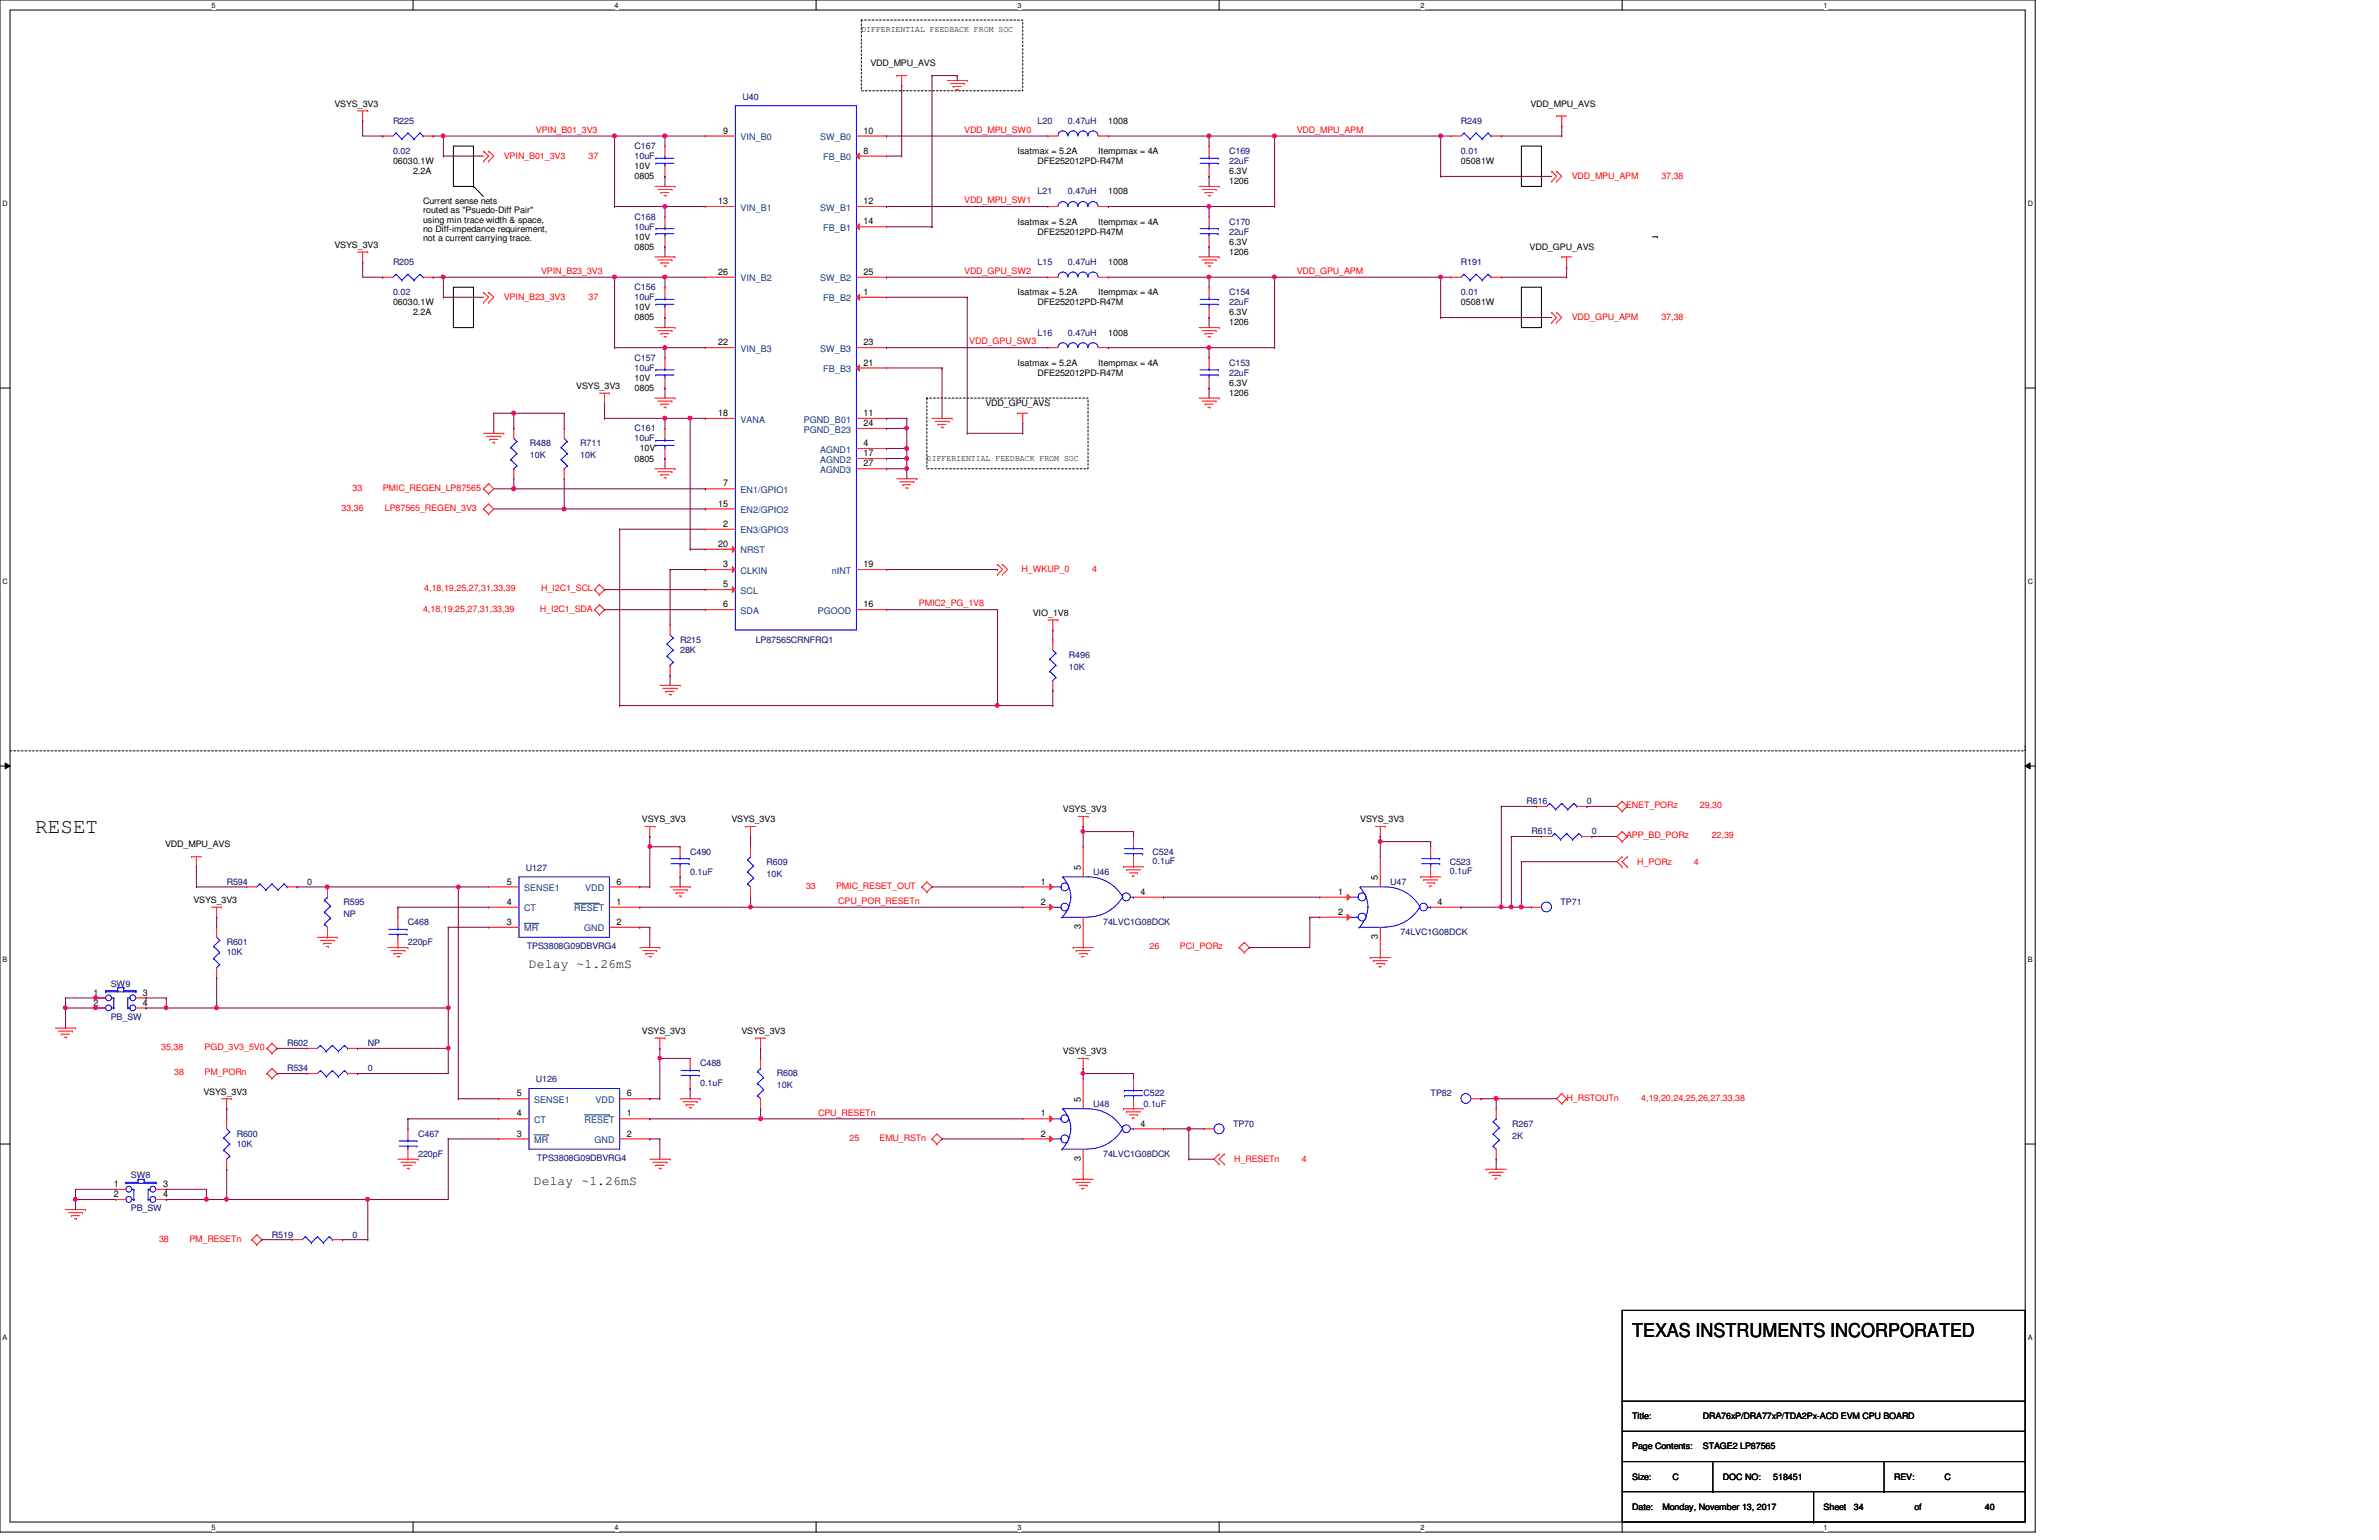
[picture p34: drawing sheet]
<svg xmlns="http://www.w3.org/2000/svg" width="432mm" height="279mm" viewBox="0 0 432 279" stroke-linecap="round" stroke-linejoin="round" font-family="sans-serif">
<defs><g id="words">
<text font-size="3.8" x="6.4" y="151.2">RESET</text>
<text font-size="3.5" x="296.2" y="242.7">TEXAS INSTRUMENTS INCORPORATED</text>
<g font-size="2.4">
<text x="96" y="175.6">Delay ~1.26mS</text>
<text x="96.9" y="215">Delay ~1.26mS</text>
</g>
<g font-size="1.7">
<text x="131.3" y="24.3">9</text>
<text x="156.7" y="27.9">8</text>
<text x="156.7" y="24.3">10</text>
<text x="130.3" y="37">13</text>
<text x="156.7" y="37">12</text>
<text x="156.7" y="40.7">14</text>
<text x="130.3" y="49.9">26</text>
<text x="156.7" y="53.5">1</text>
<text x="156.7" y="49.9">25</text>
<text x="130.3" y="62.7">22</text>
<text x="156.7" y="62.7">23</text>
<text x="156.7" y="66.3">21</text>
<text x="130.3" y="75.5">18</text>
<text x="156.7" y="75.5">11</text>
<text x="156.7" y="77.3">24</text>
<text x="156.7" y="80.9">4</text>
<text x="156.7" y="82.8">17</text>
<text x="131.3" y="88.3">7</text>
<text x="156.7" y="84.6">27</text>
<text x="130.3" y="91.9">15</text>
<text x="131.3" y="95.6">2</text>
<text x="130.3" y="99.2">20</text>
<text x="131.3" y="102.9">3</text>
<text x="131.3" y="106.6">5</text>
<text x="156.7" y="102.9">19</text>
<text x="131.3" y="110.2">6</text>
<text x="156.7" y="110.2">16</text>
<text x="92" y="160.5">5</text>
<text x="111.9" y="160.5">6</text>
<text x="188.9" y="160.5">1</text>
<text x="196.2" y="157.8" transform="rotate(-90 196.2 157.8)">5</text>
<text x="250.1" y="159.6" transform="rotate(-90 250.1 159.6)">5</text>
<text x="92" y="167.8">3</text>
<text x="92" y="164.2">4</text>
<text x="111.9" y="164.2">1</text>
<text x="111.9" y="167.8">2</text>
<text x="188.9" y="164.2">2</text>
<text x="207" y="162.3">4</text>
<text x="242.9" y="162.3">1</text>
<text x="242.9" y="166">2</text>
<text x="260.9" y="164.2">4</text>
<text x="196.2" y="168.6" transform="rotate(-90 196.2 168.6)">3</text>
<text x="250.1" y="170.4" transform="rotate(-90 250.1 170.4)">3</text>
<text x="17" y="180.6">1</text>
<text x="17" y="182.5">2</text>
<text x="26" y="182.5">4</text>
<text x="26" y="180.6">3</text>
<text x="93.8" y="202.6">4</text>
<text x="93.8" y="198.9">5</text>
<text x="113.7" y="202.6">1</text>
<text x="113.7" y="198.9">6</text>
<text x="188.9" y="202.6">1</text>
<text x="196.2" y="199.9" transform="rotate(-90 196.2 199.9)">5</text>
<text x="93.8" y="206.2">3</text>
<text x="113.7" y="206.2">2</text>
<text x="188.9" y="206.2">2</text>
<text x="207" y="204.4">4</text>
<text x="20.7" y="215.3">1</text>
<text x="29.6" y="215.3">3</text>
<text x="196.2" y="210.7" transform="rotate(-90 196.2 210.7)">3</text>
<text x="20.7" y="217.2">2</text>
<text x="29.6" y="217.2">4</text>
</g>
<g font-size="1.7" fill="#004080">
<text x="134.4" y="25.4">VIN_B0</text>
<text x="148.8" y="25.4">SW_B0</text>
<text x="149.4" y="29.1">FB_B0</text>
<text x="134.4" y="38.2">VIN_B1</text>
<text x="148.8" y="38.2">SW_B1</text>
<text x="149.4" y="41.9">FB_B1</text>
<text x="134.4" y="51.1">VIN_B2</text>
<text x="148.8" y="51.1">SW_B2</text>
<text x="149.4" y="54.7">FB_B2</text>
<text x="134.4" y="63.8">VIN_B3</text>
<text x="148.8" y="63.8">SW_B3</text>
<text x="149.4" y="67.5">FB_B3</text>
<text x="134.4" y="76.7">VANA</text>
<text x="145.9" y="76.7">PGND_B01</text>
<text x="145.9" y="78.5">PGND_B23</text>
<text x="148.8" y="82.1">AGND1</text>
<text x="148.8" y="83.9">AGND2</text>
<text x="134.4" y="89.5">EN1/GPIO1</text>
<text x="148.8" y="85.8">AGND3</text>
<text x="134.4" y="93.1">EN2/GPIO2</text>
<text x="134.4" y="96.8">EN3/GPIO3</text>
<text x="134.4" y="100.4">NRST</text>
<text x="134.4" y="104.1">CLKIN</text>
<text x="134.4" y="107.7">SCL</text>
<text x="151" y="104.1">nINT</text>
<text x="134.4" y="111.4">SDA</text>
<text x="148.4" y="111.4">PGOOD</text>
<text x="95.1" y="161.7">SENSE1</text>
<text x="106.2" y="161.7">VDD</text>
<text x="95.1" y="165.4">CT</text>
<text x="104.2" y="165.4">RESET</text>
<text x="95.1" y="169">MR</text>
<text x="106" y="169">GND</text>
<text x="96.9" y="203.8">CT</text>
<text x="96.9" y="200.1">SENSE1</text>
<text x="106.1" y="203.8">RESET</text>
<text x="108.1" y="200.1">VDD</text>
<text x="96.9" y="207.4">MR</text>
<text x="107.9" y="207.4">GND</text>
</g>
<g font-size="1.6">
<text x="156.3" y="5.8">DIFFERIENTIAL FEEDBACK FROM SOC</text>
<text x="158" y="12">VDD_MPU_AVS</text>
<text x="60.7" y="19.3">VSYS_3V3</text>
<text x="201.2" y="22.5">1008</text>
<text x="277.8" y="19.3">VDD_MPU_AVS</text>
<text x="71.3" y="29.8">06030.1W</text>
<text x="184.7" y="27.9">Isatmax = 5.2A</text>
<text x="188.3" y="29.8">DFE252012PD-R47M</text>
<text x="199.3" y="27.9">Itempmax = 4A</text>
<text x="265.2" y="29.8">05081W</text>
<text x="75" y="31.6">2.2A</text>
<text x="115.2" y="32.5">0805</text>
<text x="115.2" y="30.7">10V</text>
<text x="201.2" y="35.3">1008</text>
<text x="223.1" y="31.6">6.3V</text>
<text x="223.1" y="33.4">1206</text>
<text x="76.8" y="37.1">Current sense nets</text>
<text x="76.8" y="38.7">routed as &quot;Psuedo-Diff Pair&quot;</text>
<text x="76.8" y="40.4">using min trace width &amp; space,</text>
<text x="184.7" y="40.8">Isatmax = 5.2A</text>
<text x="199.3" y="40.8">Itempmax = 4A</text>
<text x="60.7" y="45">VSYS_3V3</text>
<text x="76.8" y="42">no Diff-impedance requirement,</text>
<text x="76.8" y="43.7">not a current carrying trace.</text>
<text x="115.2" y="45.3">0805</text>
<text x="115.2" y="43.5">10V</text>
<text x="188.3" y="42.6">DFE252012PD-R47M</text>
<text x="223.1" y="44.4">6.3V</text>
<text x="223.1" y="46.2">1206</text>
<text x="277.6" y="45.3">VDD_GPU_AVS</text>
<text x="184.7" y="53.6">Isatmax = 5.2A</text>
<text x="199.3" y="53.6">Itempmax = 4A</text>
<text x="201.2" y="48">1008</text>
<text x="71.3" y="55.4">06030.1W</text>
<text x="75" y="57.2">2.2A</text>
<text x="115.2" y="58.1">0805</text>
<text x="115.2" y="56.3">10V</text>
<text x="188.3" y="55.4">DFE252012PD-R47M</text>
<text x="223.1" y="57.2">6.3V</text>
<text x="223.1" y="59.1">1206</text>
<text x="265.2" y="55.4">05081W</text>
<text x="201.2" y="60.9">1008</text>
<text x="104.6" y="70.6">VSYS_3V3</text>
<text x="115.2" y="70.9">0805</text>
<text x="115.2" y="69.1">10V</text>
<text x="184.7" y="66.3">Isatmax = 5.2A</text>
<text x="188.3" y="68.2">DFE252012PD-R47M</text>
<text x="199.3" y="66.3">Itempmax = 4A</text>
<text x="223.1" y="70">6.3V</text>
<text x="223.1" y="71.8">1206</text>
<text x="178.9" y="73.7">VDD_GPU_AVS</text>
<text x="115.2" y="83.7">0805</text>
<text x="116.1" y="81.9">10V</text>
<text x="168.2" y="83.6">DIFFERIENTIAL FEEDBACK FROM SOC</text>
<text x="187.5" y="111.7">VIO_1V8</text>
<text x="116.5" y="149.2">VSYS_3V3</text>
<text x="132.8" y="149.2">VSYS_3V3</text>
<text x="192.9" y="147.4">VSYS_3V3</text>
<text x="246.9" y="149.2">VSYS_3V3</text>
<text x="30" y="153.8">VDD_MPU_AVS</text>
<text x="35.1" y="163.8">VSYS_3V3</text>
<text x="116.5" y="187.6">VSYS_3V3</text>
<text x="134.6" y="187.6">VSYS_3V3</text>
<text x="192.9" y="191.3">VSYS_3V3</text>
<text x="36.9" y="198.6">VSYS_3V3</text>
<text x="296.2" y="257.5">Title:</text>
<text x="309.1" y="257.5">DRA76xP/DRA77xP/TDA2Px-ACD EVM CPU BOARD</text>
<text x="296.2" y="262.9">Page Contents:</text>
<text x="309.1" y="262.9">STAGE2 LP87565</text>
<text x="296.2" y="268.4">Size:</text>
<text x="303.6" y="268.4">C</text>
<text x="312.7" y="268.4">DOC NO:</text>
<text x="321.9" y="268.4">518451</text>
<text x="343.8" y="268.4">REV:</text>
<text x="352.9" y="268.4">C</text>
<text x="296.2" y="273.9">Date:</text>
<text x="301.8" y="273.9">Monday, November 13, 2017</text>
<text x="331" y="273.9">Sheet</text>
<text x="336.5" y="273.9">34</text>
<text x="347.5" y="273.9">of</text>
<text x="360.3" y="273.9">40</text>
</g>
<g font-size="1.6" fill="#000080">
<text x="71.3" y="22.5">R225</text>
<text x="134.8" y="18.1">U40</text>
<text x="188.3" y="22.5">L20</text>
<text x="193.8" y="22.5">0.47uH</text>
<text x="265.2" y="22.5">R249</text>
<text x="71.3" y="27.9">0.02</text>
<text x="115.2" y="27.1">C167</text>
<text x="115.2" y="28.9">10uF</text>
<text x="223.1" y="27.9">C169</text>
<text x="223.1" y="29.8">22uF</text>
<text x="265.2" y="27.9">0.01</text>
<text x="188.3" y="35.3">L21</text>
<text x="193.8" y="35.3">0.47uH</text>
<text x="115.2" y="39.8">C168</text>
<text x="115.2" y="41.7">10uF</text>
<text x="223.1" y="40.8">C170</text>
<text x="223.1" y="42.6">22uF</text>
<text x="71.3" y="48">R205</text>
<text x="71.3" y="53.6">0.02</text>
<text x="115.2" y="52.6">C156</text>
<text x="188.3" y="48">L15</text>
<text x="193.8" y="48">0.47uH</text>
<text x="223.1" y="53.6">C154</text>
<text x="265.2" y="48">R191</text>
<text x="265.2" y="53.6">0.01</text>
<text x="115.2" y="54.5">10uF</text>
<text x="223.1" y="55.4">22uF</text>
<text x="115.2" y="65.4">C157</text>
<text x="188.3" y="60.9">L16</text>
<text x="193.8" y="60.9">0.47uH</text>
<text x="115.2" y="67.3">10uF</text>
<text x="223.1" y="66.3">C153</text>
<text x="223.1" y="68.2">22uF</text>
<text x="96.2" y="81">R488</text>
<text x="96.2" y="83.2">10K</text>
<text x="105.3" y="81">R711</text>
<text x="105.3" y="83.2">10K</text>
<text x="115.2" y="78.2">C161</text>
<text x="115.2" y="80.1">10uF</text>
<text x="123.4" y="116.6">R215</text>
<text x="123.4" y="118.5">28K</text>
<text x="137.2" y="116.6">LP87565CRNFRQ1</text>
<text x="194" y="119.4">R496</text>
<text x="194" y="121.6">10K</text>
<text x="277.1" y="145.9">R616</text>
<text x="288" y="145.9">0</text>
<text x="125.3" y="155.1">C490</text>
<text x="209.2" y="155.1">C524</text>
<text x="278" y="151.4">R615</text>
<text x="288.9" y="151.4">0</text>
<text x="41.1" y="160.5">R594</text>
<text x="55.8" y="160.5">0</text>
<text x="95.5" y="158">U127</text>
<text x="125.3" y="158.7">0.1uF</text>
<text x="139.1" y="156.9">R609</text>
<text x="139.1" y="159.1">10K</text>
<text x="198.4" y="158.7">U46</text>
<text x="209.2" y="156.7">0.1uF</text>
<text x="252.3" y="160.5">U47</text>
<text x="263.1" y="156.9">C523</text>
<text x="263.1" y="158.5">0.1uF</text>
<text x="62.4" y="164.2">R595</text>
<text x="62.4" y="166.4">NP</text>
<text x="74" y="167.9">C468</text>
<text x="200.2" y="167.9">74LVC1G08DCK</text>
<text x="283.3" y="164.2">TP71</text>
<text x="41.1" y="171.5">R601</text>
<text x="41.1" y="173.4">10K</text>
<text x="74" y="171.5">220pF</text>
<text x="95.6" y="172.3">TPS3808G09DBVRG4</text>
<text x="254.2" y="169.7">74LVC1G08DCK</text>
<text x="20.1" y="179">SW9</text>
<text x="20.1" y="185">PB_SW</text>
<text x="52.1" y="189.8">R602</text>
<text x="66.8" y="189.8">NP</text>
<text x="52.1" y="194.4">R534</text>
<text x="66.8" y="194.4">0</text>
<text x="97.3" y="196.4">U126</text>
<text x="127.1" y="193.5">C488</text>
<text x="127.1" y="197.1">0.1uF</text>
<text x="141" y="195.3">R608</text>
<text x="141" y="197.5">10K</text>
<text x="198.4" y="200.8">U48</text>
<text x="207.6" y="198.9">C522</text>
<text x="207.6" y="200.8">0.1uF</text>
<text x="259.7" y="198.9">TP82</text>
<text x="43" y="206.2">R600</text>
<text x="43" y="208.1">10K</text>
<text x="75.9" y="206.2">C467</text>
<text x="75.9" y="209.9">220pF</text>
<text x="200.2" y="209.9">74LVC1G08DCK</text>
<text x="223.8" y="204.4">TP70</text>
<text x="274.5" y="204.4">R267</text>
<text x="274.5" y="206.6">2K</text>
<text x="23.7" y="213.7">SW8</text>
<text x="97.5" y="210.7">TPS3808G09DBVRG4</text>
<text x="23.7" y="219.8">PB_SW</text>
<text x="49.4" y="224.5">R519</text>
<text x="64" y="224.5">0</text>
</g>
<g font-size="1.6" fill="#f00">
<text x="91.4" y="28.9">VPIN_B01_3V3</text>
<text x="97.3" y="24.1">VPIN_B01_3V3</text>
<text x="106.8" y="28.9">37</text>
<text x="175" y="24.1">VDD_MPU_SW0</text>
<text x="235.4" y="24.1">VDD_MPU_APM</text>
<text x="285.3" y="32.5">VDD_MPU_APM</text>
<text x="301.5" y="32.5">37,38</text>
<text x="175" y="36.9">VDD_MPU_SW1</text>
<text x="98.2" y="49.7">VPIN_B23_3V3</text>
<text x="175" y="49.7">VDD_GPU_SW2</text>
<text x="235.4" y="49.7">VDD_GPU_APM</text>
<text x="91.4" y="54.5">VPIN_B23_3V3</text>
<text x="106.8" y="54.5">37</text>
<text x="285.3" y="58.1">VDD_GPU_APM</text>
<text x="301.5" y="58.1">37,38</text>
<text x="175.9" y="62.5">VDD_GPU_SW3</text>
<text x="64" y="89">33</text>
<text x="69.5" y="89">PMIC_REGEN_LP87565</text>
<text x="62" y="92.7">33,36</text>
<text x="69.8" y="92.7">LP87565_REGEN_3V3</text>
<text x="77" y="107.3">4,18,19,25,27,31,33,39</text>
<text x="98.2" y="107.3">H_I2C1_SCL</text>
<text x="185.4" y="103.8">H_WKUP_0</text>
<text x="198.2" y="103.8">4</text>
<text x="76.8" y="111">4,18,19,25,27,31,33,39</text>
<text x="98" y="111">H_I2C1_SDA</text>
<text x="166.8" y="110">PMIC2_PG_1V8</text>
<text x="295.1" y="146.6">ENET_PORz</text>
<text x="308.5" y="146.6">29,30</text>
<text x="295.1" y="152.1">APP_BD_PORz</text>
<text x="310.7" y="152.1">22,39</text>
<text x="146.3" y="161.2">33</text>
<text x="151.8" y="161.2">PMIC_RESET_OUT</text>
<text x="297.2" y="156.9">H_PORz</text>
<text x="307.4" y="156.9">4</text>
<text x="152.1" y="164">CPU_POR_RESETn</text>
<text x="208.7" y="172.3">26</text>
<text x="214.2" y="172.3">PCI_PORz</text>
<text x="29.3" y="190.5">35,38</text>
<text x="37.1" y="190.5">PGD_3V3_5V0</text>
<text x="31.6" y="195.1">38</text>
<text x="37.1" y="195.1">PM_PORn</text>
<text x="148.5" y="202.4">CPU_RESETn</text>
<text x="284.4" y="199.7">H_RSTOUTn</text>
<text x="297.9" y="199.7">4,19,20,24,25,26,27,33,38</text>
<text x="154.2" y="207">25</text>
<text x="159.6" y="207">EMU_RSTn</text>
<text x="224" y="210.8">H_RESETn</text>
<text x="236.3" y="210.8">4</text>
<text x="28.9" y="225.3">38</text>
<text x="34.4" y="225.3">PM_RESETn</text>
</g>
<g font-size="1.3">
<text x="38.4" y="1.4">5</text>
<text x="111.5" y="1.4">4</text>
<text x="184.7" y="1.4">3</text>
<text x="257.9" y="1.4">2</text>
<text x="331" y="1.4">1</text>
<text x=".5" y="37.3">D</text>
<text x="368" y="37.3">D</text>
<text x=".5" y="105.9">C</text>
<text x="368" y="105.9">C</text>
<text x=".5" y="174.5">B</text>
<text x="368" y="174.5">B</text>
<text x=".5" y="243">A</text>
<text x="368" y="243">A</text>
<text x="38.4" y="277.5">5</text>
<text x="111.5" y="277.5">4</text>
<text x="184.7" y="277.5">3</text>
<text x="257.9" y="277.5">2</text>
<text x="331" y="277.5">1</text>
</g>
</g></defs>
<path d="M0 0h369.4v278h-369.4zM1.8 1.8h365.8v274.3h-365.8z" fill="none" stroke="#000" stroke-width=".18"/>
<g fill="#fff">
<path d="M38.4 .2h.7v1.5h-.7z"/>
<path d="M38.4 276.4h.7v1.4h-.7z"/>
</g>
<path d="M75 0v1.8M75 276.1v1.9" fill="none" stroke="#000" stroke-width=".18"/>
<g fill="#fff">
<path d="M111.5 .2h.8v1.5h-.8z"/>
<path d="M111.5 276.4h.8v1.4h-.8z"/>
</g>
<path d="M148.1 0v1.8M148.1 276.1v1.9" fill="none" stroke="#000" stroke-width=".18"/>
<g fill="#fff">
<path d="M184.7 .2h.7v1.5h-.7z"/>
<path d="M184.7 276.4h.7v1.4h-.7z"/>
</g>
<path d="M221.3 0v1.8M221.3 276.1v1.9" fill="none" stroke="#000" stroke-width=".18"/>
<g fill="#fff">
<path d="M257.9 .2h.7v1.5h-.7z"/>
<path d="M257.9 276.4h.7v1.4h-.7z"/>
</g>
<path d="M294.4 0v1.8M294.4 276.1v1.9" fill="none" stroke="#000" stroke-width=".18"/>
<g fill="#fff">
<path d="M331 .2h.7v1.5h-.7z"/>
<path d="M331 276.4h.7v1.4h-.7z"/>
<path d="M.5 36.1h.9v1.5h-.9z"/>
<path d="M368 36.1h1v1.5h-1z"/>
<path d="M.5 104.7h.9v1.5h-.9z"/>
<path d="M368 104.7h1v1.5h-1z"/>
</g>
<path d="M0 70.4h1.8M367.6 70.4h1.8" fill="none" stroke="#000" stroke-width=".18"/>
<g fill="#fff">
<path d="M.5 173.3h.8v1.5h-.8z"/>
<path d="M368 173.3h.9v1.5h-.9z"/>
</g>
<path d="M0 139h1.8M.9 138.4l.9 .6-.9 .5zM367.6 139l.9-.6v1.1zM367.6 139h1.8" fill="none" stroke="#000" stroke-width=".18"/>
<path d="M.9 138.4l.9 .6-.9 .5zM367.6 139l.9-.6v1.1z" fill="#000"/>
<g fill="#fff">
<path d="M.5 241.9h.8v1.4h-.8z"/>
<path d="M368 241.9h.9v1.4h-.9z"/>
</g>
<g fill="none" stroke="#000" stroke-width=".18">
<path d="M82.3 26.5h3.6v7.3h-3.6zM85.9 33.8h.1M85.9 33.8l1.9 1.8M276.1 26.5h3.7v7.3h-3.7zM82.3 52.1h3.6v7.3h-3.6zM276.1 52.1h3.7v7.3h-3.7zM299.9 43h.9M300.8 43h.1M0 207.6h1.8M367.6 207.6h1.8M294.4 237.7h73.2v38.4h-73.2zM294.4 259.7h73.2"/>
<path d="M294.4 254.2h73.2M367.6 259.7h.1M367.6 254.2h.1M294.4 270.6h73.2M294.4 265.2h73.2M310.9 270.6h.1M310.9 265.2v5.4M329.2 276.1h.1M329.2 270.6v5.5M342 270.6h.1M342 265.2v5.4M367.6 270.6h.1"/>
<path d="M367.6 265.2h.1"/>
</g>
<path d="M156.3 3.6h29.3v12.9h-29.3zM168.2 72.2h29.3v12.8h-29.3zM1.8 136.2h365.8v-.9" fill="none" stroke="#000" stroke-width=".18" stroke-dasharray=".3 .3"/>
<g fill="none" stroke="#f00" stroke-width=".18">
<path d="M162.8 13.7h.1M162.8 13.7h1.8M163.7 15.5h.1M163.7 13.7v1.8M171.9 14.6h3.7M172.5 15.2h2.5M173 15.7h.1M173 15.7h1.5M173.5 16.3h.4M173.9 16.3h.1M175 15.2h.1M175.6 14.6h.1"/>
<path d="M64.9 20.1h1.9M65.8 21.9h.1M65.8 20.1v1.8M66.8 20.1h.1M69.5 24.7h.1M69.5 24.7h1.8M76.8 24.7h1.8M78.6 24.7h.1M87.8 27.4h.1M87.8 29.3h.1M87.8 27.4l.9 .9-.9 1M88.7 27.4h.1"/>
<path d="M88.7 29.3h.1M88.7 27.4l.9 .9-.9 1M118.9 33.8h3.6M119.4 34.4h2.6M120 34.9h.1M120 34.9h1.4M120.5 35.5h.4M120.7 39.3h.1M120.7 39.3v1.8M120.9 35.5h.1M122 34.4h.1M122.5 33.8h.1"/>
<path d="M190.2 24.7h.1M190.2 24.7h1.8M199.3 24.7h1.9M201.2 24.7h.1M217.6 33.8h3.7M218.2 34.4h2.5M218.7 34.9h.1M218.7 34.9h1.5M219.2 35.5h.4M219.5 39.3h.1M219.5 26.5h.1M219.5 32h.1"/>
<path d="M219.5 26.5v1.8M219.5 30.2v1.8M219.5 39.3v1.8M219.6 35.5h.1M220.7 34.4h.1M221.3 33.8h.1M263.4 24.7h.1M263.4 24.7h1.8M270.6 24.7h1.9M272.5 24.7h.1M281.6 31.1h.1M281.6 32.9h.1"/>
<path d="M281.6 31.1l.9 .9-.9 .9M282.5 21h.1M282.5 31.1h.1M282.5 32.9h.1M282.5 21h1.9M282.5 31.1l1 .9-1 .9M283.5 22.9h.1M283.5 21v1.9M64.9 45.7h1.9M65.8 47.5h.1M65.8 45.7v1.8M66.8 45.7h.1"/>
<path d="M69.5 50.3h.1M69.5 50.3h1.8M76.8 50.3h1.8M78.6 50.3h.1M87.8 53h.1M87.8 54.9h.1M87.8 53l.9 .9-.9 1M88.7 53h.1M88.7 54.9h.1M88.7 53l.9 .9-.9 1M118.9 46.6h3.6M118.9 59.4h3.6"/>
<path d="M119.4 47.2h2.6M119.4 60h2.6M120 47.7h.1M120 47.7h1.4M120.5 48.3h.4M120.7 52.1h.1M120.7 57.6h.1M120.7 44.8h.1M120.7 43v1.8M120.7 52.1v1.8M120.7 55.8v1.8M120.9 48.3h.1"/>
<path d="M122 47.2h.1M122 60h.1M122.5 46.6h.1M122.5 59.4h.1M190.2 50.3h.1M190.2 50.3h1.8M199.3 50.3h1.9M201.2 50.3h.1M217.6 46.6h3.7M217.6 59.4h3.7M218.2 47.2h2.5M218.2 60h2.5"/>
<path d="M218.7 47.7h.1M218.7 47.7h1.5M219.2 48.3h.4M219.5 44.8h.1M219.5 52.1h.1M219.5 57.6h.1M219.5 43v1.8M219.5 52.1v1.8M219.5 55.8v1.8M219.6 48.3h.1M220.7 47.2h.1M220.7 60h.1"/>
<path d="M221.3 46.6h.1M221.3 59.4h.1M263.4 50.3h.1M263.4 50.3h1.8M270.6 50.3h1.9M272.5 50.3h.1M281.6 56.7h.1M281.6 58.5h.1M281.6 56.7l.9 .9-.9 .9M282.5 56.7h.1M282.5 58.5h.1M282.5 56.7l1 .9-1 .9"/>
<path d="M283.5 46.6h.1M283.5 46.6h1.8M284.4 48.5h.1M284.4 46.6v1.9M87.8 78.6h3.6M88.3 79.2h2.6M88.9 79.7h.1M88.9 79.7h1.4M90.9 79.2h.1M91.4 78.6h.1M93.3 77.7h.1M93.3 77.7v1.8"/>
<path d="M102.4 77.7h.1M102.4 77.7v1.8M108.8 71.3h1.8M109.7 73.2h.1M109.7 71.3v1.9M110.6 71.3h.1M118.9 72.2h3.6M119.4 72.8h2.6M120 60.5h.1M120 73.3h.1M120 60.5h1.4M120 73.3h1.4"/>
<path d="M120.5 61.1h.4M120.5 73.9h.4M120.7 77.7h.1M120.7 77.7v1.8M120.9 61.1h.1M120.9 73.9h.1M122 72.8h.1M122.5 72.2h.1M169.2 75.9h3.6M169.7 76.5h2.6M170.3 77h.1M170.3 77h1.4"/>
<path d="M170.8 77.5h.4M171.2 77.5h.1M172.3 76.5h.1M172.8 75.9h.1M184.7 75h.1M184.7 75h1.8M185.6 76.8h.1M185.6 75v1.8M190.2 63.1h.1M190.2 63.1h1.8M199.3 63.1h1.9M201.2 63.1h.1"/>
<path d="M217.6 72.2h3.7M218.2 72.8h2.5M218.7 60.5h.1M218.7 73.3h.1M218.7 60.5h1.5M218.7 73.3h1.5M219.2 61.1h.4M219.2 73.9h.4M219.6 61.1h.1M219.6 73.9h.1M220.7 72.8h.1M221.3 72.2h.1"/>
<path d="M87.8 88.7h.1M87.8 92.3h.1M87.8 88.7l.9 .9M87.8 92.3l.9 1M88.7 87.8h.1M88.7 89.6h.1M88.7 91.4h.1M88.7 93.3h.1M88.7 87.8l.9 .9-.9 .9M88.7 87.8l-.9 .9M88.7 91.4l.9 .9-.9 1M88.7 91.4l-.9 .9"/>
<path d="M89.4 80.3h.4M89.8 80.3h.1M93.3 86.9h.1M93.3 85v1.9M102.4 86.9h.1M102.4 85v1.9M118.9 85h3.6M119.4 85.6h2.6M120 86.1h.1M120 86.1h1.4M120.5 86.7h.4M120.7 83.2h.1"/>
<path d="M120.7 81.4v1.8M120.9 86.7h.1M122 85.6h.1M122.5 85h.1M162.8 86.9h3.6M163.3 87.4h2.6M163.9 88h.1M163.9 88h1.4M164.4 88.5h.4M164.8 88.5h.1M165.9 87.4h.1M166.4 86.9h.1"/>
<path d="M107.9 107h.1M107.9 110.6h.1M107.9 107l.9 .9M107.9 110.6l.9 .9M108.8 106h.1M108.8 107.9h.1M108.8 109.7h.1M108.8 111.5h.1M108.8 106l.9 1-.9 .9M108.8 106l-.9 1M108.8 109.7l.9 .9-.9 .9M108.8 109.7l-.9 .9"/>
<path d="M121.6 113.4h.1M121.6 113.4v1.8M181.1 102.4h.1M181.1 104.2h.1M181.1 102.4l.8 .9-.8 .9M181.9 102.4h.1M181.9 104.2h.1M181.9 102.4l1 .9-1 .9M190.2 112.5h1.8M191.1 114.3h.1M191.1 116.1h.1M191.1 112.5v1.8"/>
<path d="M191.1 116.1v1.8M192 112.5h.1M119.8 124.3h3.6M120.3 124.9h2.6M120.9 125.4h.1M120.9 125.4h1.4M121.4 126h.4M121.6 122.5h.1M121.6 120.7v1.8M121.8 126h.1M122.9 124.9h.1M123.4 124.3h.1"/>
<path d="M191.1 125.3h.1M191.1 123.4v1.9M34.8 155.4h.1M34.8 155.4h1.8M35.6 157.3h.1M35.6 155.4v1.9M117.1 149.9h1.8M117.9 151.8h.1M117.9 149.9v1.9M118.9 149.9h.1M123.4 153.6h.1M123.4 159.1h.1"/>
<path d="M123.4 153.6v1.8M123.4 157.3v1.8M135.3 149.9h.1M135.3 149.9h1.9M136.2 151.8h.1M136.2 153.6h.1M136.2 149.9v1.9M136.2 153.6v1.8M195.7 148.1h1.8M196.6 149.9h.1M196.6 148.1v1.8M197.5 148.1h.1"/>
<path d="M203.9 157.3h.1M203.9 157.3h3.7M204.5 157.8h.1M204.5 157.8h2.5M205 158.4h1.5M205.5 158.9h.1M205.5 158.9h.4M205.7 151.8h.1M205.7 157.3h.1M205.7 151.8v1.8M205.7 155.4v1.9M206.5 158.4h.1"/>
<path d="M249.6 149.9h1.9M250.5 151.8h.1M250.5 149.9v1.9M251.5 149.9h.1M257.9 159.1h.1M257.9 159.1h3.6M258.4 159.6h.1M258.4 159.6h2.5M259.7 153.6h.1M259.7 159.1h.1M259.7 153.6v1.8M259.7 157.3v1.8"/>
<path d="M278.9 146.3h.1M278.9 146.3h1.8M279.8 151.8h.1M279.8 151.8h1.8M286.2 146.3h1.8M287.1 151.8h1.8M288 146.3h.1M288.9 151.8h.1M294.4 152.7h.1M294.4 150.9h.1M294.4 147.2h.1M294.4 145.4h.1"/>
<path d="M294.4 155.4h.1M294.4 157.3h.1M294.4 150.9l-.9 .9 .9 .9M294.4 150.9l1 .9M294.4 145.4l-.9 .9 .9 .9M294.4 145.4l1 .9M294.4 155.4l-.9 .9 .9 1M295.4 151.8h.1M295.4 146.3h.1M295.4 157.3h.1M295.4 155.4h.1M295.4 151.8l-1 .9"/>
<path d="M295.4 146.3l-1 .9M295.4 155.4l-1 .9 1 1M38.4 164.6h1.8M39.3 166.4h.1M39.3 168.2h.1M39.3 177.4h.1M39.3 164.6v1.8M39.3 168.2v1.9M39.3 175.6v1.8M40.2 164.6h.1M44.8 160.9h.1M44.8 160.9h1.8"/>
<path d="M52.1 160.9h1.8M53.9 160.9h.1M57.6 170.1h3.7M58.2 170.6h2.5M58.7 171.2h.1M58.7 171.2h1.5M59.2 171.7h.4M59.6 171.7h.1M60.7 170.6h.1M61.3 170.1h.1M70.4 171.9h3.6M71 172.5h2.5"/>
<path d="M71.5 173h.1M71.5 173h1.4M72.1 173.5h.3M72.2 166.4h.1M72.2 171.9h.1M72.2 166.4v1.8M72.2 170.1v1.8M72.4 173.5h.1M73.5 172.5h.1M74 171.9h.1M88.7 168.2h.1M88.7 164.6h.1"/>
<path d="M88.7 160.9h.1M88.7 160.9h5.5M88.7 164.6h5.5M88.7 168.2h5.5M110.6 160.9h5.5M110.6 164.6h5.5M110.6 168.2h5.5M116.1 164.6h.1M116.1 168.2h.1M116.1 160.9h.1M116.1 171.9h3.7M116.7 172.5h2.5"/>
<path d="M117.2 173h.1M117.2 173h1.5M117.8 173.5h.4M118.2 173.5h.1M119.2 172.5h.1M119.8 171.9h.1M121.6 160.9h3.7M122.2 161.5h2.5M122.7 162h.1M122.7 162h1.5M123.2 162.6h.4M123.6 162.6h.1"/>
<path d="M124.7 161.5h.1M125.3 160.9h.1M136.2 162.8h.1M136.2 160.9v1.9M167.3 160.9h.1M167.3 160.9l.9 .9M168.2 161.8h.1M168.2 160h.1M168.2 160l1 .9-1 .9M168.2 160l-.9 .9M194.8 171.9h.1M194.8 171.9h3.6"/>
<path d="M195.3 172.5h.1M195.3 172.5h2.6M195.9 173h1.4M196.4 173.5h.1M196.4 173.5h.4M197.3 173h.1M224.9 171.9h.1M224.9 171.9l.9 .9M225.8 172.8h.1M225.8 171h.1M225.8 171l1 .9-1 .9M225.8 171l-.9 .9"/>
<path d="M248.7 173.7h.1M248.7 173.7h3.6M249.3 174.3h.1M249.3 174.3h2.5M249.8 174.8h1.4M250.4 175.4h.1M250.4 175.4h.3M251.2 174.8h.1M259 160.2h1.4M259.5 160.7h.1M259.5 160.7h.4M260.4 160.2h.1"/>
<path d="M10 186.5h3.7M10.6 187.1h2.6M11.1 187.6h.1M11.1 187.6h1.5M11.7 188.2h.4M12.1 188.2h.1M13.2 187.1h.1M13.7 186.5h.1M17.4 181.1h.1M17.4 182.9h.1M17.4 181.1h1.8M17.4 182.9h1.8"/>
<path d="M24.7 181.1h1.8M24.7 182.9h1.8M26.5 182.9h.1M26.5 181.1h.1M40.2 199.3h1.8M41.1 199.3v1.9M42 199.3h.1M48.5 190.2h.1M48.5 194.8h.1M48.5 190.2l.9 .9M48.5 194.8l.9 .9M49.4 189.3h.1"/>
<path d="M49.4 191.1h.1M49.4 193.8h.1M49.4 195.7h.1M49.4 189.3l.9 .9-.9 .9M49.4 189.3l-.9 .9M49.4 193.8l.9 1-.9 .9M49.4 193.8l-.9 1M55.8 194.8h.1M55.8 194.8h1.8M63.1 194.8h1.8M64.9 194.8h.1M90.5 199.3h.1"/>
<path d="M90.5 199.3h5.5M112.5 199.3h5.4M117.9 199.3h.1M118.9 188.3h1.8M119.8 190.2h.1M119.8 188.3v1.9M120.7 188.3h.1M123.4 199.3h3.7M124 199.9h2.5M125.3 192h.1M125.3 197.5h.1M125.3 192v1.8"/>
<path d="M125.3 195.7v1.8M126.5 199.9h.1M127.1 199.3h.1M137.2 188.3h.1M137.2 188.3h1.8M138 190.2h.1M138 192h.1M138 188.3v1.9M138 192v1.8M138 199.3v1.9M195.7 192h1.8M196.6 193.8h.1"/>
<path d="M196.6 192v1.8M197.5 192h.1M205.7 195.7h.1M205.7 195.7v1.8M205.7 199.3v1.9M267 199.3h1.8M268.8 199.3h.1M283.5 198.4h.1M283.5 198.4l-1 .9 1 .9M283.5 198.4l.9 .9M284.4 199.3h.1M284.4 199.3l-.9 .9"/>
<path d="M11.9 219.5h3.6M15.5 219.5h.1M41.1 201.2h.1M72.2 210.3h3.7M72.8 210.9h2.6M73.3 211.4h.1M73.3 211.4h1.5M73.9 212h.4M74 204.8h.1M74 210.3h.1M74 204.8v1.8M74 208.5v1.8"/>
<path d="M74.3 212h.1M75.4 210.9h.1M75.9 210.3h.1M90.5 206.6h.1M90.5 203h.1M90.5 203h5.5M90.5 206.6h5.5M112.5 203h5.4M112.5 206.6h5.4M117.9 203h.1M117.9 206.6h.1M117.9 210.3h3.7"/>
<path d="M118.5 210.9h2.6M119 211.4h.1M119 211.4h1.5M119.6 212h.4M120 212h.1M121.1 210.9h.1M121.6 210.3h.1M124.5 200.4h.1M124.5 200.4h1.5M125.1 201h.3M125.4 201h.1M138 201.2h.1"/>
<path d="M169.2 206.6h.1M169.2 206.6l.9 1M170.1 205.7h.1M170.1 207.6h.1M170.1 205.7l.9 .9-.9 1M170.1 205.7l-.9 .9M194.8 214h.1M194.8 214h3.6M195.3 214.5h.1M195.3 214.5h2.6M195.9 215.1h1.4M196.4 215.6h.1"/>
<path d="M196.4 215.6h.4M197.3 215.1h.1M203.9 201.2h.1M203.9 201.2h3.7M204.5 201.7h.1M204.5 201.7h2.5M205 202.3h1.5M205.5 202.8h.1M205.5 202.8h.4M205.7 201.2h.1M206.5 202.3h.1M218.5 204.8h.1"/>
<path d="M218.5 204.8h1.8M221.3 209.4h.1M221.3 211.2h.1M221.3 209.4l-1 .9 1 .9M222.2 211.2h.1M222.2 209.4h.1M222.2 209.4l-.9 .9 .9 .9M269.7 212.1h.1M269.7 212.1h3.7M270.3 212.7h.1M270.3 212.7h2.5M270.8 213.2h1.5"/>
<path d="M271.4 213.8h.1M271.4 213.8h.3M271.6 210.3h.1M271.6 201.2h.1M271.6 201.2v1.8M271.6 208.5v1.8M272.3 213.2h.1M283.5 200.2h.1M12.4 220h2.6M13 220.6h.1M13 220.6h1.4M13.5 221.1h.4"/>
<path d="M13.9 221.1h.1M15 220h.1M45.7 224.9h.1M45.7 224.9l.9 .9M46.6 224h.1M46.6 225.8h.1M46.6 224l.9 .9-.9 .9M46.6 224l-.9 .9"/>
</g>
<g fill="none" stroke="#00f" stroke-width=".18">
<path d="M133.5 19.2h21.9v95.1h-21.9zM71.9 24.1h.1M71.9 24.1l1 1.1M71.9 24.1l-.6 .6M72.9 25.2h.1M74 24.1h.1M74 24.1l-1.1 1.1M74 24.1l1.1 1.1M75.1 25.2h.1M76.2 24.1h.1M76.2 24.1l-1.1 1.1M76.2 24.1l.6 .6"/>
<path d="M76.8 24.7h.1M192 24.7a.89 .89 0 0 1 .9-1 .89 .89 0 0 1 .9 1M193.8 24.7a.89 .89 0 0 1 .9-1 .89 .89 0 0 1 .9 1M195.7 24.7a.89 .89 0 0 1 .9-1 .89 .89 0 0 1 .8 1M197.5 24.7a.91 .91 0 0 1 .9-1 .91 .91 0 0 1 .9 1M217.8 29.6h3.3M217.8 28.7h3.3M219.5 28.7h.1M219.5 29.6h.1M219.5 28.3v.4M219.5 29.6v.6M221.1 29.6h.1"/>
<path d="M221.1 28.7h.1M265.7 24.1h.1M265.7 24.1l1.1 1.1M265.7 24.1l-.5 .6M266.8 25.2h.1M267.9 24.1h.1M267.9 24.1l-1.1 1.1M267.9 24.1l1.1 1.1M269 25.2h.1M270.1 24.1h.1M270.1 24.1l-1.1 1.1M270.1 24.1l.5 .6"/>
<path d="M270.6 24.7h.1M71.9 49.7h.1M71.9 49.7l1 1.1M71.9 49.7l-.6 .6M72.9 50.8h.1M74 49.7h.1M74 49.7l-1.1 1.1M74 49.7l1.1 1.1M75.1 50.8h.1M76.2 49.7h.1M76.2 49.7l-1.1 1.1M76.2 49.7l.6 .6"/>
<path d="M76.8 50.3h.1M119 55.2h.1M119 54.3h.1M119 42.4h.1M119 41.5h.1M119 42.4h3.3M119 41.5h3.3M119 55.2h3.3M119 54.3h3.3M120.7 54.3h.1M120.7 55.2h.1M120.7 41.5h.1"/>
<path d="M120.7 42.4h.1M120.7 41.1v.4M120.7 42.4v.6M120.7 53.9v.4M120.7 55.2v.6M193.8 50.2a.89 .89 0 0 0-.9-.8 .89 .89 0 0 0-.9 .9M195.6 50.2a.89 .89 0 0 0-.9-.8 .89 .89 0 0 0-.9 .9M197.4 50.2a.89 .89 0 0 0-.9-.8 .89 .89 0 0 0-.8 .9M199.3 50.2a.91 .91 0 0 0-.9-.8 .91 .91 0 0 0-.9 .9M217.8 42.4h3.3M217.8 41.5h3.3M217.8 55.2h3.3"/>
<path d="M217.8 54.3h3.3M219.5 41.5h.1M219.5 42.4h.1M219.5 54.3h.1M219.5 55.2h.1M219.5 41.1v.4M219.5 42.4v.6M219.5 53.9v.4M219.5 55.2v.6M221.1 42.4h.1M221.1 41.5h.1M221.1 55.2h.1"/>
<path d="M221.1 54.3h.1M265.7 49.7h.1M265.7 49.7l1.1 1.1M265.7 49.7l-.5 .6M266.8 50.8h.1M267.9 49.7h.1M267.9 49.7l-1.1 1.1M267.9 49.7l1.1 1.1M269 50.8h.1M270.1 49.7h.1M270.1 49.7l-1.1 1.1M270.1 49.7l.5 .6"/>
<path d="M270.6 50.3h.1M93.3 79.5l.5 .6M102.4 79.5l.6 .6M119 79.9h.1M119 79.9h3.3M120.7 79.9h.1M120.7 79.5v.4M192 63.1a.89 .89 0 0 1 .9-.9 .89 .89 0 0 1 .9 .9M193.8 63.1a.89 .89 0 0 1 .9-.9 .89 .89 0 0 1 .9 .9M195.7 63.1a.89 .89 0 0 1 .9-.9 .89 .89 0 0 1 .8 .9M197.5 63.1a.91 .91 0 0 1 .9-.9 .91 .91 0 0 1 .9 .9M92.7 81.2h.1"/>
<path d="M92.7 83.4h.1M92.7 81.2l1.1 1.1M92.7 83.4l1.1 1.1M93.3 85h.1M93.8 80.1h.1M93.8 82.3h.1M93.8 84.5h.1M93.8 80.1l-1.1 1.1M93.8 82.3l-1.1 1.1M93.8 84.5l-.5 .5M101.9 81.2h.1M101.9 83.4h.1"/>
<path d="M101.9 81.2l1.1 1.1M101.9 83.4l1.1 1.1M102.4 85h.1M103 80.1h.1M103 82.3h.1M103 84.5h.1M103 80.1l-1.1 1.1M103 82.3l-1.1 1.1M103 84.5l-.6 .5M119 80.8h.1M119 80.8h3.3M120.7 80.8h.1"/>
<path d="M120.7 80.8v.6M121.1 116.8h.1M121.1 119h.1M121.1 116.8l1.1 1.1M121.1 119l1.1 1.1M121.6 115.2l.6 .5M122.2 115.7h.1M122.2 117.9h.1M122.2 115.7l-1.1 1.1M122.2 117.9l-1.1 1.1M190.5 119.6h.1M190.5 119.6l1.1 1.1"/>
<path d="M191.1 117.9l.5 .6M191.6 118.5h.1M191.6 118.5l-1.1 1.1M121.6 120.7h.1M122.2 120.1h.1M122.2 120.1l-.6 .6M190.5 121.8h.1M190.5 121.8l1.1 1.1M191.1 123.4h.1M191.6 120.7h.1M191.6 122.9h.1M191.6 120.7l-1.1 1.1"/>
<path d="M191.6 122.9l-.5 .5M94.2 159.1h16.4v11h-16.4zM121.8 156.7h3.3M121.8 155.8h3.3M123.4 155.8h.1M123.4 156.7h.1M123.4 155.4v.4M123.4 156.7v.6M125.1 156.7h.1M125.1 155.8h.1M135.7 158.2h.1M135.7 156h.1"/>
<path d="M135.7 158.2l1.1 1.1M135.7 156l1.1 1.1M136.2 155.4h.1M136.2 155.4l-.5 .6M136.8 159.3h.1M136.8 157.1h.1M136.8 159.3l-1.1 1.1M136.8 157.1l-1.1 1.1M204.1 154.9h3.3M204.1 154h3.3M205.7 154h.1M205.7 154.9h.1"/>
<path d="M205.7 153.6v.4M205.7 154.9v.5M207.4 154.9h.1M207.4 154h.1M258 156.7h3.3M258 155.8h3.3M259.7 155.8h.1M259.7 156.7h.1M259.7 155.4v.4M259.7 156.7v.6M261.3 156.7h.1M261.3 155.8h.1"/>
<path d="M281.3 145.8h.1M281.3 145.8l-.6 .5M281.3 145.8l1.1 1.1M282.2 151.2h.1M282.2 151.2l-.6 .6M282.2 151.2l1.1 1.1M282.4 146.9h.1M283.3 152.3h.1M283.5 145.8h.1M283.5 145.8l-1.1 1.1M283.5 145.8l1.1 1.1M284.4 151.2h.1"/>
<path d="M284.4 151.2l-1.1 1.1M284.4 151.2l1.1 1.1M284.6 146.9h.1M285.5 152.3h.1M285.7 145.8h.1M285.7 145.8l-1.1 1.1M285.7 145.8l.5 .5M286.2 146.3h.1M286.6 151.2h.1M286.6 151.2l-1.1 1.1M286.6 151.2l.5 .6M287.1 151.8h.1"/>
<path d="M19.2 179.7h.1M19.2 180h.1M19.2 180h5.5M19.2 179.7h2.2M19.2 179.7v.3M21.4 179.2h.1M21.4 179.7h.1M21.4 179.2h1.1M21.4 179.2v.5M22.5 179.7h.1M22.5 179.2h.1M22.5 179.7h2.2"/>
<path d="M22.5 179.2v.5M24.7 180h.1M24.7 179.7h.1M24.7 179.7v.3M38.8 171.7h.1M38.8 173.9h.1M38.8 171.7l1.1 1.1M38.8 173.9l1.1 1.1M39.3 175.6h.1M39.3 170.1l.6 .5M39.9 170.6h.1M39.9 172.8h.1"/>
<path d="M39.9 175h.1M39.9 170.6l-1.1 1.1M39.9 172.8l-1.1 1.1M39.9 175l-.6 .6M47.2 160.4h.1M47.2 160.4l-.6 .5M47.2 160.4l1.1 1.1M48.3 161.5h.1M49.4 160.4h.1M49.4 160.4l-1.1 1.1M49.4 160.4l1.1 1.1M50.5 161.5h.1"/>
<path d="M51.6 160.4h.1M51.6 160.4l-1.1 1.1M51.6 160.4l.5 .5M52.1 160.9h.1M70.6 169.5h3.3M70.6 168.6h3.3M72.2 168.6h.1M72.2 169.5h.1M72.2 168.2v.4M72.2 169.5v.6M73.9 169.5h.1M73.9 168.6h.1"/>
<path d="M135.7 160.4h.1M135.7 160.4l.5 .5M20.3 181.1h.4M20.3 182.9h.4M20.7 181.1h.1M20.7 182.9h.1M20.7 181.1v1.8M23.2 182.9h.1M23.2 182.9h.4M23.6 181.1h.1M23.6 182.9h.1M23.6 181.1h-.4v1.8"/>
<path d="M58.2 194.2h.1M58.2 194.2l-.6 .6M58.2 194.2l1 1.1M59.2 195.3h.1M60.3 194.2h.1M60.3 194.2l-1.1 1.1M60.3 194.2l1.1 1.1M61.4 195.3h.1M62.5 194.2h.1M62.5 194.2l-1.1 1.1M62.5 194.2l.6 .6M63.1 194.8h.1"/>
<path d="M96 197.5h16.5v11h-16.5zM123.6 195.1h3.3M123.6 194.2h3.3M125.3 194.2h.1M125.3 195.1h.1M125.3 193.8v.4M125.3 195.1v.6M126.9 195.1h.1M126.9 194.2h.1M137.5 198.8h.1M137.5 196.6h.1M137.5 194.4h.1"/>
<path d="M137.5 198.8l.5 .5M137.5 196.6l1.1 1.1M137.5 194.4l1.1 1.1M138 193.8h.1M138 193.8l-.5 .6M138.6 197.7h.1M138.6 195.5h.1M138.6 197.7l-1.1 1.1M138.6 195.5l-1.1 1.1M204.1 198.8h.1M204.1 197.9h.1M204.1 198.8h3.3"/>
<path d="M204.1 197.9h3.3M205.7 197.9h.1M205.7 198.8h.1M205.7 197.5v.4M205.7 198.8v.5M72.4 207.9h3.3M72.4 207h3.3M74 207h.1M74 207.9h.1M74 206.6v.4M74 207.9v.6M75.7 207.9h.1"/>
<path d="M75.7 207h.1M271 207.9h.1M271 205.7h.1M271 203.5h.1M271 207.9l.6 .6M271 205.7l1.1 1.1M271 203.5l1.1 1.1M271.6 203h.1M271.6 203l-.6 .5M272.1 206.8h.1M272.1 204.6h.1M272.1 206.8l-1.1 1.1"/>
<path d="M272.1 204.6l-1.1 1.1"/>
<circle cx="19.7" cy="182.9" r=".54"/>
<circle cx="19.7" cy="181" r=".54"/>
<circle cx="24.1" cy="182.9" r=".54"/>
<circle cx="24.1" cy="181" r=".54"/>
<circle cx="266.1" cy="199.3" r=".89"/>
<circle cx="221.3" cy="204.8" r=".91"/>
</g>
<path d="M95.1 167.5h2.6M97.7 167.5h.1M104.2 163.9h4.5M108.7 163.9h.1M96.9 205.9h2.6M99.5 205.9h.1M106.1 202.3h4.5M110.6 202.3h.1" fill="none" stroke="#004080" stroke-width=".18"/>
<path d="M156 53.4v1.1l-.6-.6z" fill="#f00"/>
<path d="M155.4 53.9h5.5M156 53.4v1.1l-.6-.6zM160.9 53.9h.1M128 96h.1M128 96h5.5" fill="none" stroke="#f00" stroke-width=".18"/>
<path d="M132.9 102.8l.6 .5-.6 .6z" fill="#f00"/>
<path d="M155.4 81.4h5.5M160.9 81.4h.1M128 103.3h.1M128 103.3h5.5M132.9 102.8l.6 .5-.6 .6z" fill="none" stroke="#f00" stroke-width=".18"/>
<path d="M132.9 106.4l.6 .6-.6 .5z" fill="#f00"/>
<path d="M128 88.7h.1M128 88.7h5.5M128 107h.1M128 110.6h.1M128 107h5.5M128 110.6h5.5M132.9 106.4l.6 .6-.6 .5z" fill="none" stroke="#f00" stroke-width=".18"/>
<path d="M155.4 28.3l.6-.5v1.1z" fill="#f00"/>
<g fill="none" stroke="#f00" stroke-width=".18">
<path d="M128 24.7h.1M128 37.5h.1M128 24.7h5.5M128 37.5h5.5M155.4 28.3l.6-.5v1.1zM155.4 28.3h5.5M155.4 24.7h5.5M155.4 37.5h5.5M160.9 28.3h.1M160.9 24.7h.1M160.9 37.5h.1M155.4 75.9h5.5"/>
<path d="M160.9 75.9h.1"/>
</g>
<path d="M155.4 41.1l.6-.5v1.1z" fill="#f00"/>
<g fill="none" stroke="#f00" stroke-width=".18">
<path d="M155.4 41.1l.6-.5v1.1zM155.4 41.1h5.5M160.9 41.1h.1M128 75.9h.1M128 75.9h5.5M128 92.3h.1M128 92.3h5.5M155.4 83.2h5.5M160.9 83.2h.1M155.4 110.6h5.5M155.4 103.3h5.5M160.9 110.6h.1"/>
<path d="M160.9 103.3h.1"/>
</g>
<path d="M132.9 99.1l.6 .6-.6 .5z" fill="#f00"/>
<path d="M128 99.7h.1M128 99.7h5.5M132.9 99.1l.6 .6-.6 .5z" fill="none" stroke="#f00" stroke-width=".18"/>
<path d="M156 66.2v1.1l-.6-.5z" fill="#f00"/>
<g fill="none" stroke="#f00" stroke-width=".18">
<path d="M128 50.3h.1M128 50.3h5.5M155.4 50.3h5.5M160.9 50.3h.1M128 63.1h.1M128 63.1h5.5M155.4 66.8h5.5M155.4 63.1h5.5M155.4 77.7h5.5M156 66.2v1.1l-.6-.5zM160.9 66.8h.1M160.9 63.1h.1"/>
<path d="M160.9 77.7h.1M155.4 85h5.5M160.9 85h.1M59.4 170.1h.1M59.4 160.9h.1M59.4 160.9v1.9M59.4 168.2v1.9M278 164.6h.1M278 164.6h1.8M55.8 190.2h.1M55.8 190.2h1.8M63.1 190.2h1.8"/>
<path d="M64.9 190.2h.1M21 215.8h.1M21 217.6h.1M21 215.8h1.9M21 217.6h1.9M28.3 215.8h1.9M28.3 217.6h1.9M30.2 217.6h.1M30.2 215.8h.1"/>
</g>
<g fill="none" stroke="#00f" stroke-width=".18">
<path d="M58.9 167.7h.1M58.9 165.5h.1M58.9 163.3h.1M58.9 167.7l.5 .5M58.9 165.5l1.1 1.1M58.9 163.3l1.1 1.1M59.4 162.8h.1M59.4 162.8l-.5 .5M60 166.6h.1M60 164.4h.1M60 166.6l-1.1 1.1M60 164.4l-1.1 1.1"/>
<path d="M58.2 189.7h.1M58.2 189.7l-.6 .5M58.2 189.7l1 1.1M59.2 190.8h.1M60.3 189.7h.1M60.3 189.7l-1.1 1.1M60.3 189.7l1.1 1.1M61.4 190.8h.1M62.5 189.7h.1M62.5 189.7l-1.1 1.1M62.5 189.7l.6 .5M63.1 190.2h.1"/>
<path d="M22.9 214.5h.1M22.9 214.7h.1M22.9 214.7h5.4M22.9 214.5h2.2M22.9 214.5v.2M24 215.8h.3M24 217.6h.3M24.3 215.8h.1M24.3 217.6h.1M24.3 215.8v1.8M25.1 214h.1M25.1 214.5h.1"/>
<path d="M25.1 214h1.1M25.1 214v.5M26.2 214.5h.1M26.2 214h.1M26.2 214.5h2.1M26.2 214v.5M26.9 217.6h.1M26.9 217.6h.3M27.2 215.8h.1M27.2 217.6h.1M27.2 215.8h-.3v1.8M28.3 214.7h.1"/>
<path d="M28.3 214.5h.1M28.3 214.5v.2M191.1 203h1.5M191.1 206.6h1.5M192.6 203h.1M192.6 206.6h.1M192.7 208.5h.1M192.7 208.5h4.8M192.9 201.2a5.2 5.2 0 0 1 1.5 3.6l-.2 1.1-.4 1.1-1 1.4M192.9 201.2h.1M192.9 201.2h4.6a7.2 7.2 0 0 1 6.3 3.7M203.8 204.7a7.3 7.3 0 0 1-6.3 3.7"/>
<path d="M205.2 204.8h.5M205.7 204.8h.1"/>
<circle cx="280.7" cy="164.6" r=".91"/>
<circle cx="23.4" cy="217.6" r=".54"/>
<circle cx="23.4" cy="215.7" r=".54"/>
<circle cx="27.7" cy="215.7" r=".54"/>
<circle cx="27.7" cy="217.6" r=".54"/>
<circle cx="193.3" cy="206.6" r=".71"/>
<circle cx="193.3" cy="203" r=".7"/>
<circle cx="204.4" cy="204.8" r=".71"/>
</g>
<path d="M190.5 202.4l.6 .6-.6 .5z" fill="#f00"/>
<path d="M185.6 203h.1M185.6 203h5.5M190.5 202.4l.6 .6-.6 .5z" fill="none" stroke="#f00" stroke-width=".18"/>
<path d="M190.5 206.1l.6 .5-.6 .6z" fill="#f00"/>
<path d="M196.6 195.7h.1M196.6 195.7v5.5M185.6 206.6h.1M185.6 206.6h5.5M190.5 206.1l.6 .5-.6 .6zM196.6 214h.1M196.6 208.5v5.5M205.7 204.8h5.5M211.2 204.8h.1" fill="none" stroke="#f00" stroke-width=".18"/>
<g fill="none" stroke="#00f" stroke-width=".18">
<path d="M192.8 159.1a5 5 0 0 1 1.6 3.7l-.2 1.1-.4 1.1-1 1.3M192.9 159.1h.1M192.9 159.1h4.6a7.3 7.3 0 0 1 6.3 3.7M191.1 160.9h1.5M191.1 164.6h1.5M192.6 160.9h.1M192.6 164.6h.1M192.7 166.4h.1M192.7 166.4h4.8M203.8 162.7a7.4 7.4 0 0 1-6.3 3.7M205.2 162.8h.5M205.7 162.8h.1"/>
<circle cx="193.3" cy="160.9" r=".71"/>
<circle cx="193.3" cy="164.6" r=".7"/>
<circle cx="204.4" cy="162.7" r=".72"/>
</g>
<path d="M190.5 160.4l.6 .5-.6 .6z" fill="#f00"/>
<path d="M185.6 160.9h.1M185.6 160.9h5.5M190.5 160.4l.6 .5-.6 .6z" fill="none" stroke="#f00" stroke-width=".18"/>
<path d="M190.5 164l.6 .6-.6 .5z" fill="#f00"/>
<g fill="none" stroke="#f00" stroke-width=".18">
<path d="M120.7 26.5h.1M120.7 32h.1M120.7 26.5v1.8M120.7 30.2v1.8M190.2 37.5h.1M190.2 37.5h1.8M199.3 37.5h1.9M201.2 37.5h.1M120.7 64.9h.1M120.7 70.4h.1M120.7 64.9v1.9M120.7 68.6v1.8"/>
<path d="M219.5 64.9h.1M219.5 70.4h.1M219.5 64.9v1.9M219.5 68.6v1.8M196.6 153.6h.1M196.6 153.6v5.5M185.6 164.6h.1M185.6 164.6h5.5M190.5 164l.6 .6-.6 .5zM196.6 171.9h.1M196.6 166.4v5.5M205.7 162.8h5.5"/>
<path d="M211.2 162.8h.1M41.1 203h.1M41.1 212.1h.1M41.1 203v1.8M41.1 210.3v1.8M53 224.9h.1M53 224.9h1.9M60.3 224.9h1.9M62.2 224.9h.1"/>
</g>
<g fill="none" stroke="#00f" stroke-width=".18">
<path d="M119 29.6h.1M119 28.7h.1M119 29.6h3.3M119 28.7h3.3M120.7 28.7h.1M120.7 29.6h.1M120.7 28.3v.4M120.7 29.6v.6M192 37.5a.89 .89 0 0 1 .9-.9 .89 .89 0 0 1 .9 .9M193.8 37.5a.89 .89 0 0 1 .9-.9 .89 .89 0 0 1 .9 .9M195.7 37.5a.89 .89 0 0 1 .9-.9 .89 .89 0 0 1 .8 .9M197.5 37.5a.91 .91 0 0 1 .9-.9 .91 .91 0 0 1 .9 .9"/>
<path d="M119 68h.1M119 67.1h.1M119 68h3.3M119 67.1h3.3M120.7 67.1h.1M120.7 68h.1M120.7 66.8v.3M120.7 68v.6M217.8 68h3.3M217.8 67.1h3.3M219.5 67.1h.1M219.5 68h.1"/>
<path d="M219.5 66.8v.3M219.5 68v.6M221.1 68h.1M221.1 67.1h.1M245.1 162.8h1.4M245.1 166.4h1.4M246.5 162.8h.1M246.5 166.4h.1M246.7 168.2h.1M246.7 168.2h4.8M246.8 161a5.2 5.2 0 0 1 1.5 3.6l-.2 1.1-.3 1.1-1 1.3M246.9 160.9h.1"/>
<path d="M246.9 160.9h4.6a7.2 7.2 0 0 1 6.3 3.7M257.7 164.5a7.2 7.2 0 0 1-6.2 3.7M259.1 164.6h.6M259.7 164.6h.1M40.6 206.5h.1M40.6 208.7h.1M40.6 206.5l1.1 1.1M40.6 208.7l1.1 1.1M41.1 210.3h.1M41.1 204.8l.6 .6M41.7 205.4h.1M41.7 207.6h.1"/>
<path d="M41.7 209.8h.1M41.7 205.4l-1.1 1.1M41.7 207.6l-1.1 1.1M41.7 209.8l-.6 .5M55.4 224.4h.1M55.4 224.4l-.5 .5M55.4 224.4l1.1 1.1M56.5 225.5h.1M57.6 224.4h.1M57.6 224.4l-1.1 1.1M57.6 224.4l1.1 1.1M58.7 225.5h.1"/>
<path d="M59.8 224.4h.1M59.8 224.4l-1.1 1.1M59.8 224.4l.5 .5M60.3 224.9h.1"/>
<circle cx="247.2" cy="162.7" r=".72"/>
<circle cx="247.2" cy="166.4" r=".71"/>
<circle cx="258.4" cy="164.6" r=".7"/>
</g>
<path d="M244.5 162.2l.6 .6-.6 .5z" fill="#f00"/>
<path d="M239.6 162.8h.1M239.6 162.8h5.5M244.5 162.2l.6 .6-.6 .5z" fill="none" stroke="#f00" stroke-width=".18"/>
<path d="M244.5 165.9l.6 .5-.6 .6z" fill="#f00"/>
<path d="M250.5 155.4h.1M250.5 155.4v5.5M239.6 166.4h.1M239.6 166.4h5.5M244.5 165.9l.6 .5-.6 .6zM250.5 173.7h.1M250.5 168.2v5.5M259.7 164.6h5.5M265.2 164.6h.1" fill="none" stroke="#f00" stroke-width=".18"/>
<path d="M196.6 150.9h.1M196.6 149.9h.1M196.6 150.9h9.1M196.6 149.9v1" fill="none" stroke="#800040" stroke-width=".18"/>
<circle cx="196.5" cy="150.8" r=".34" fill="#f0f"/>
<circle cx="196.5" cy="150.8" r=".34" fill="none" stroke="#f0f" stroke-width=".18"/>
<path d="M250.5 152.7h.1M250.5 152.7h9.2" fill="none" stroke="#800040" stroke-width=".18"/>
<circle cx="250.5" cy="152.7" r=".35" fill="#f0f"/>
<circle cx="250.5" cy="152.7" r=".35" fill="none" stroke="#f0f" stroke-width=".18"/>
<path d="M250.5 151.8h.1M250.5 151.8v.9M274.3 151.8h.1M274.3 151.8h5.5M274.3 151.8v12.8" fill="none" stroke="#800040" stroke-width=".18"/>
<circle cx="274.3" cy="164.5" r=".34" fill="#f0f"/>
<circle cx="274.3" cy="164.5" r=".34" fill="none" stroke="#f0f" stroke-width=".18"/>
<path d="M272.5 146.3h.1M272.5 146.3h6.4M288 146.3h.1M288 146.3h5.5M288.9 151.8h.1M288.9 151.8h4.6M136.2 164.6h.1M136.2 164.6h49.4M169.2 160.9h.1M169.2 160.9h16.4M211.2 162.8h.1M211.2 162.8h28.4" fill="none" stroke="#800040" stroke-width=".18"/>
<circle cx="136.2" cy="164.5" r=".34" fill="#f0f"/>
<circle cx="136.2" cy="164.5" r=".34" fill="none" stroke="#f0f" stroke-width=".18"/>
<path d="M265.2 164.6h.1M265.2 164.6h7.3M274.3 164.6h.1M274.3 164.6h1.8M268.8 199.3h.1M268.8 199.3h13.7M271.6 199.3h.1" fill="none" stroke="#800040" stroke-width=".18"/>
<circle cx="271.5" cy="199.3" r=".36" fill="#f0f"/>
<circle cx="271.5" cy="199.3" r=".36" fill="none" stroke="#f0f" stroke-width=".18"/>
<path d="M276.1 156.3h.1M276.1 156.3v8.3M237.7 166.4h.1M237.7 166.4h1.9M237.7 166.4v5.5M276.1 164.6h.1M276.1 164.6h1.9M271.6 199.3h.1M271.6 199.3v1.9" fill="none" stroke="#800040" stroke-width=".18"/>
<circle cx="276.1" cy="164.5" r=".36" fill="#f0f"/>
<circle cx="276.1" cy="164.5" r=".36" fill="none" stroke="#f0f" stroke-width=".18"/>
<path d="M226.8 171.9h.1M226.8 171.9h10.9M211.2 204.8h.1M211.2 204.8h4.6M215.8 204.8h.1M215.8 204.8v5.5M271.6 210.3h.1M271.6 210.3v1.8" fill="none" stroke="#800040" stroke-width=".18"/>
<circle cx="215.8" cy="204.8" r=".34" fill="#f0f"/>
<circle cx="215.8" cy="204.8" r=".34" fill="none" stroke="#f0f" stroke-width=".18"/>
<path d="M276.1 156.3h.1M276.1 156.3h17.4M196.6 194.8h.1M196.6 194.8h9.1M215.8 204.8h.1M215.8 204.8h2.7" fill="none" stroke="#800040" stroke-width=".18"/>
<circle cx="196.5" cy="194.7" r=".34" fill="#f0f"/>
<circle cx="196.5" cy="194.7" r=".34" fill="none" stroke="#f0f" stroke-width=".18"/>
<path d="M138 203h.1M138 203h47.6M215.8 210.3h.1M215.8 210.3h4.5" fill="none" stroke="#800040" stroke-width=".18"/>
<circle cx="138" cy="203" r=".35" fill="#f0f"/>
<circle cx="138" cy="203" r=".35" fill="none" stroke="#f0f" stroke-width=".18"/>
<path d="M272.5 146.3h.1M272.5 146.3v18.3M171 206.6h.1M171 206.6h14.6" fill="none" stroke="#800040" stroke-width=".18"/>
<circle cx="272.5" cy="164.5" r=".34" fill="#f0f"/>
<circle cx="272.5" cy="164.5" r=".34" fill="none" stroke="#f0f" stroke-width=".18"/>
<g fill="none" stroke="#800040" stroke-width=".18">
<path d="M117.9 151.8h.1M117.9 151.8v9.1M136.2 151.8h.1M136.2 151.8v1.8M196.6 150.9h.1M196.6 150.9v2.7M205.7 150.9h.1M205.7 150.9v.9M250.5 152.7h.1M250.5 152.7v2.7M259.7 152.7h.1M259.7 152.7v.9"/>
<path d="M117.9 160.9h.1M272.5 164.6h.1M272.5 164.6h1.8M196.6 193.8h.1M196.6 194.8h.1M196.6 193.8v1.9M205.7 194.8h.1M205.7 194.8v.9"/>
</g>
<circle cx="117.9" cy="153.6" r=".34" fill="#f0f"/>
<circle cx="117.9" cy="153.6" r=".34" fill="none" stroke="#f0f" stroke-width=".18"/>
<path d="M35.6 157.3h.1M35.6 157.3v3.6M117.9 153.6h.1M117.9 153.6h5.5M123.4 159.1h.1M123.4 159.1v1.8M35.6 160.9h.1M35.6 160.9h9.2M53.9 160.9h.1M53.9 160.9h29.3M59.4 160.9h.1" fill="none" stroke="#800040" stroke-width=".18"/>
<circle cx="59.4" cy="160.9" r=".34" fill="#f0f"/>
<circle cx="59.4" cy="160.9" r=".34" fill="none" stroke="#f0f" stroke-width=".18"/>
<path d="M83.2 160.9h.1M83.2 160.9v38.4" fill="none" stroke="#800040" stroke-width=".18"/>
<circle cx="83.2" cy="160.9" r=".34" fill="#f0f"/>
<circle cx="83.2" cy="160.9" r=".34" fill="none" stroke="#f0f" stroke-width=".18"/>
<g fill="none" stroke="#800040" stroke-width=".18">
<path d="M39.3 166.4h.1M39.3 166.4v1.8M72.2 164.6h.1M72.2 164.6v1.8M72.2 164.6h16.5M81.4 168.2h.1M81.4 168.2h7.3M81.4 168.2v14.7M83.2 160.9h.1M83.2 160.9h5.5M116.1 160.9h.1M116.1 164.6h.1"/>
<path d="M116.1 160.9h1.8M136.2 162.8h.1M136.2 162.8v1.8h-20.1"/>
</g>
<circle cx="81.4" cy="182.8" r=".34" fill="#f0f"/>
<circle cx="81.4" cy="182.8" r=".34" fill="none" stroke="#f0f" stroke-width=".18"/>
<path d="M39.3 177.4h.1M39.3 177.4v5.5M116.1 168.2h.1M116.1 168.2h1.8M117.9 168.2h.1M117.9 168.2v3.7M11.9 181.1h.1M11.9 181.1v1.8M11.9 181.1h5.5" fill="none" stroke="#800040" stroke-width=".18"/>
<circle cx="17.4" cy="181" r=".34" fill="#f0f"/>
<circle cx="17.4" cy="181" r=".34" fill="none" stroke="#f0f" stroke-width=".18"/>
<path d="M11.9 182.9h.1M11.9 182.9h5.5M17.4 181.1h.1M17.4 181.1h1.8M26.5 181.1h.1M26.5 181.1h3.7M30.2 181.1h.1M30.2 181.1v1.8" fill="none" stroke="#800040" stroke-width=".18"/>
<circle cx="17.4" cy="182.8" r=".34" fill="#f0f"/>
<circle cx="17.4" cy="182.8" r=".34" fill="none" stroke="#f0f" stroke-width=".18"/>
<circle cx="11.8" cy="182.8" r=".34" fill="#f0f"/>
<circle cx="11.8" cy="182.8" r=".34" fill="none" stroke="#f0f" stroke-width=".18"/>
<path d="M11.9 182.9h.1M11.9 182.9v3.6M17.4 182.9h.1M17.4 182.9h1.8M26.5 182.9h.1M26.5 182.9h12.8M30.2 182.9h.1" fill="none" stroke="#800040" stroke-width=".18"/>
<circle cx="30.1" cy="182.8" r=".34" fill="#f0f"/>
<circle cx="30.1" cy="182.8" r=".34" fill="none" stroke="#f0f" stroke-width=".18"/>
<path d="M39.3 182.9h.1M39.3 182.9h42.1" fill="none" stroke="#800040" stroke-width=".18"/>
<circle cx="39.3" cy="182.8" r=".34" fill="#f0f"/>
<circle cx="39.3" cy="182.8" r=".34" fill="none" stroke="#f0f" stroke-width=".18"/>
<path d="M50.3 190.2h.1M50.3 190.2h5.5M64.9 190.2h.1M64.9 190.2h16.5M81.4 190.2h.1M81.4 182.9v11.9" fill="none" stroke="#800040" stroke-width=".18"/>
<circle cx="81.4" cy="190.2" r=".34" fill="#f0f"/>
<circle cx="81.4" cy="190.2" r=".34" fill="none" stroke="#f0f" stroke-width=".18"/>
<path d="M119.8 190.2h.1M119.8 199.3h.1M119.8 190.2v9.1M138 190.2h.1M138 190.2v1.8" fill="none" stroke="#800040" stroke-width=".18"/>
<circle cx="119.8" cy="192" r=".34" fill="#f0f"/>
<circle cx="119.8" cy="192" r=".34" fill="none" stroke="#f0f" stroke-width=".18"/>
<g fill="none" stroke="#800040" stroke-width=".18">
<path d="M50.3 194.8h.1M50.3 194.8h5.5M64.9 194.8h.1M64.9 194.8h16.5M83.2 199.3h.1M83.2 199.3h7.3M117.9 199.3h.1M117.9 199.3h1.9M119.8 192h.1M119.8 192h5.5M125.3 197.5h.1M125.3 197.5v1.8"/>
<path d="M13.7 215.8h.1M13.7 215.8h7.3M13.7 215.8v1.8M41.1 201.2h.1M41.1 212.1h.1M41.1 201.2v1.8M41.1 212.1v5.5M74 203h.1M74 203h16.5M74 203v1.8M81.4 206.6h.1M81.4 206.6h9.1"/>
<path d="M81.4 206.6v11M117.9 203h.1M117.9 206.6h.1M117.9 206.6h1.9M119.8 206.6h.1M119.8 206.6v3.7M138 201.2h.1M138 201.2v1.8h-20.1"/>
</g>
<circle cx="13.7" cy="217.6" r=".34" fill="#f0f"/>
<circle cx="13.7" cy="217.6" r=".34" fill="none" stroke="#f0f" stroke-width=".18"/>
<path d="M13.7 217.6h.1M13.7 217.6h7.3M13.7 217.6v1.9M30.2 215.8h.1M30.2 217.6h.1M30.2 215.8h7.3M37.5 215.8h.1M37.5 215.8v1.8h-7.3" fill="none" stroke="#800040" stroke-width=".18"/>
<circle cx="37.5" cy="217.6" r=".34" fill="#f0f"/>
<circle cx="37.5" cy="217.6" r=".34" fill="none" stroke="#f0f" stroke-width=".18"/>
<path d="M37.5 217.6h.1M37.5 217.6h29.3M41.1 217.6h.1" fill="none" stroke="#800040" stroke-width=".18"/>
<circle cx="66.7" cy="217.6" r=".34" fill="#f0f"/>
<circle cx="66.7" cy="217.6" r=".34" fill="none" stroke="#f0f" stroke-width=".18"/>
<circle cx="41.1" cy="217.6" r=".34" fill="#f0f"/>
<circle cx="41.1" cy="217.6" r=".34" fill="none" stroke="#f0f" stroke-width=".18"/>
<g fill="none" stroke="#800040" stroke-width=".18">
<path d="M163.7 15.5h.1M163.7 15.5v12.8M169.2 13.7h.1M169.2 13.7v27.4M169.2 13.7h4.5M173.7 13.7h.1M173.7 13.7v.9M65.8 21.9h.1M65.8 21.9v2.8h3.7M69.5 24.7h.1M78.6 24.7h.1M78.6 24.7h32.9"/>
<path d="M80.5 24.7h.1M283.5 22.9h.1M283.5 22.9v1.8M169.2 41.1h.1M66.8 217.6h.1M66.8 217.6v7.3M66.8 217.6h14.6M47.5 224.9h.1M47.5 224.9h5.5M62.2 224.9h.1M62.2 224.9h4.6M66.8 224.9h.1"/>
</g>
<circle cx="111.5" cy="24.7" r=".37" fill="#f0f"/>
<circle cx="111.5" cy="24.7" r=".37" fill="none" stroke="#f0f" stroke-width=".18"/>
<circle cx="80.4" cy="24.7" r=".35" fill="#f0f"/>
<circle cx="80.4" cy="24.7" r=".35" fill="none" stroke="#f0f" stroke-width=".18"/>
<path d="M80.5 24.7h.1M80.5 24.7v3.6M111.5 24.7h.1M111.5 24.7h9.2" fill="none" stroke="#800040" stroke-width=".18"/>
<circle cx="120.7" cy="24.7" r=".37" fill="#f0f"/>
<circle cx="120.7" cy="24.7" r=".37" fill="none" stroke="#f0f" stroke-width=".18"/>
<path d="M111.5 24.7h.1M111.5 24.7v12.8M120.7 24.7h.1M120.7 24.7h7.3M120.7 24.7v1.8M160.9 24.7h.1M160.9 24.7h29.3M201.2 24.7h18.3M219.5 24.7h.1" fill="none" stroke="#800040" stroke-width=".18"/>
<circle cx="219.4" cy="24.7" r=".35" fill="#f0f"/>
<circle cx="219.4" cy="24.7" r=".35" fill="none" stroke="#f0f" stroke-width=".18"/>
<path d="M219.5 24.7h.1M219.5 24.7h42M219.5 24.7v1.8M231.4 24.7h.1M231.4 24.7v12.8M261.5 24.7h.1" fill="none" stroke="#800040" stroke-width=".18"/>
<circle cx="231.3" cy="24.7" r=".35" fill="#f0f"/>
<circle cx="231.3" cy="24.7" r=".35" fill="none" stroke="#f0f" stroke-width=".18"/>
<circle cx="261.5" cy="24.7" r=".35" fill="#f0f"/>
<circle cx="261.5" cy="24.7" r=".35" fill="none" stroke="#f0f" stroke-width=".18"/>
<g fill="none" stroke="#800040" stroke-width=".18">
<path d="M80.5 28.3h.1M80.5 28.3h7.3M111.5 37.5h.1M111.5 37.5h9.2M120.7 32h.1M120.7 32v1.8M160.9 28.3h2.8M163.7 28.3h.1M219.5 32h.1M219.5 32v1.8M261.5 24.7h.1M261.5 32h.1"/>
<path d="M261.5 24.7h1.9M261.5 24.7v7.3M261.5 32h20.1M272.5 24.7h11M283.5 24.7h.1"/>
</g>
<circle cx="120.7" cy="37.5" r=".36" fill="#f0f"/>
<circle cx="120.7" cy="37.5" r=".36" fill="none" stroke="#f0f" stroke-width=".18"/>
<path d="M120.7 37.5h.1M120.7 37.5h7.3M120.7 37.5v1.8M160.9 37.5h.1M160.9 37.5h29.3M201.2 37.5h.1M201.2 37.5h18.3" fill="none" stroke="#800040" stroke-width=".18"/>
<circle cx="219.4" cy="37.5" r=".34" fill="#f0f"/>
<circle cx="219.4" cy="37.5" r=".34" fill="none" stroke="#f0f" stroke-width=".18"/>
<g fill="none" stroke="#800040" stroke-width=".18">
<path d="M219.5 37.5h.1M219.5 37.5v1.8M219.5 37.5h11.9M231.4 37.5h.1M65.8 47.5h.1M65.8 47.5v2.8h3.7M69.5 50.3h.1M78.6 50.3h.1M78.6 50.3h32.9M80.5 50.3h.1M80.5 50.3v3.6M120.7 44.8h.1"/>
<path d="M120.7 44.8v1.8M160.9 41.1h8.3M169.2 41.1h.1M219.5 44.8h.1M219.5 44.8v1.8M284.4 48.5h.1M284.4 48.5v1.8"/>
</g>
<circle cx="111.5" cy="50.2" r=".36" fill="#f0f"/>
<circle cx="111.5" cy="50.2" r=".36" fill="none" stroke="#f0f" stroke-width=".18"/>
<circle cx="80.4" cy="50.2" r=".34" fill="#f0f"/>
<circle cx="80.4" cy="50.2" r=".34" fill="none" stroke="#f0f" stroke-width=".18"/>
<path d="M111.5 50.3h.1M111.5 50.3v12.8M111.5 50.3h9.2" fill="none" stroke="#800040" stroke-width=".18"/>
<circle cx="120.7" cy="50.2" r=".36" fill="#f0f"/>
<circle cx="120.7" cy="50.2" r=".36" fill="none" stroke="#f0f" stroke-width=".18"/>
<path d="M120.7 50.3h.1M120.7 50.3h7.3M120.7 50.3v1.8M160.9 50.3h.1M160.9 50.3h29.3M201.2 50.3h18.3M219.5 50.3h.1" fill="none" stroke="#800040" stroke-width=".18"/>
<circle cx="219.4" cy="50.2" r=".34" fill="#f0f"/>
<circle cx="219.4" cy="50.2" r=".34" fill="none" stroke="#f0f" stroke-width=".18"/>
<path d="M219.5 50.3h.1M219.5 50.3v1.8M219.5 50.3h42M231.4 50.3h.1M231.4 50.3v12.8M261.5 50.3h.1" fill="none" stroke="#800040" stroke-width=".18"/>
<circle cx="231.3" cy="50.2" r=".34" fill="#f0f"/>
<circle cx="231.3" cy="50.2" r=".34" fill="none" stroke="#f0f" stroke-width=".18"/>
<circle cx="261.5" cy="50.2" r=".34" fill="#f0f"/>
<circle cx="261.5" cy="50.2" r=".34" fill="none" stroke="#f0f" stroke-width=".18"/>
<g fill="none" stroke="#800040" stroke-width=".18">
<path d="M80.5 53.9h.1M80.5 53.9h7.3M120.7 57.6h.1M120.7 57.6v1.8M160.9 53.9h14.7M175.6 53.9h.1M175.6 53.9v24.7M219.5 57.6h.1M219.5 57.6v1.8M261.5 50.3h.1M261.5 57.6h.1M261.5 50.3v7.3"/>
<path d="M261.5 50.3h1.9M261.5 57.6h20.1M272.5 50.3h11.9M284.4 50.3h.1M111.5 63.1h.1M111.5 63.1h9.2"/>
</g>
<circle cx="120.7" cy="63.1" r=".36" fill="#f0f"/>
<circle cx="120.7" cy="63.1" r=".36" fill="none" stroke="#f0f" stroke-width=".18"/>
<path d="M120.7 63.1h.1M120.7 63.1h7.3M120.7 63.1v1.8M160.9 63.1h.1M160.9 63.1h29.3M201.2 63.1h.1M201.2 63.1h18.3" fill="none" stroke="#800040" stroke-width=".18"/>
<circle cx="219.4" cy="63.1" r=".34" fill="#f0f"/>
<circle cx="219.4" cy="63.1" r=".34" fill="none" stroke="#f0f" stroke-width=".18"/>
<g fill="none" stroke="#800040" stroke-width=".18">
<path d="M89.6 75h.1M89.6 75v3.6M89.6 75h12.8M93.3 75h.1M93.3 77.7h.1M93.3 75v2.7M109.7 73.2h.1M109.7 73.2v2.7M120.7 70.4h.1M120.7 70.4v1.8M160.9 66.8h10.1M171 66.8h.1"/>
<path d="M171 66.8v9.1M219.5 63.1h.1M219.5 70.4h.1M219.5 63.1v1.8M219.5 70.4v1.8M219.5 63.1h11.9M231.4 63.1h.1"/>
</g>
<circle cx="93.2" cy="74.9" r=".37" fill="#f0f"/>
<circle cx="93.2" cy="74.9" r=".37" fill="none" stroke="#f0f" stroke-width=".18"/>
<path d="M102.4 75h.1M102.4 75v2.7M109.7 75.9h.1M109.7 75.9h11" fill="none" stroke="#800040" stroke-width=".18"/>
<circle cx="120.7" cy="75.9" r=".36" fill="#f0f"/>
<circle cx="120.7" cy="75.9" r=".36" fill="none" stroke="#f0f" stroke-width=".18"/>
<path d="M120.7 75.9h.1M120.7 75.9v1.8M120.7 75.9h7.3M125.3 75.9h.1M125.3 75.9v23.8M128 75.9h.1" fill="none" stroke="#800040" stroke-width=".18"/>
<circle cx="125.2" cy="75.9" r=".36" fill="#f0f"/>
<circle cx="125.2" cy="75.9" r=".36" fill="none" stroke="#f0f" stroke-width=".18"/>
<path d="M160.9 75.9h.1M160.9 77.7h.1M160.9 75.9h3.7M164.6 75.9h.1M164.6 75.9v1.8h-3.7M185.6 78.6h.1M185.6 76.8v1.8" fill="none" stroke="#800040" stroke-width=".18"/>
<circle cx="164.5" cy="77.7" r=".34" fill="#f0f"/>
<circle cx="164.5" cy="77.7" r=".34" fill="none" stroke="#f0f" stroke-width=".18"/>
<path d="M164.6 77.7h.1M164.6 77.7v3.7h-3.7M175.6 78.6h.1M175.6 78.6h10M160.9 81.4h.1" fill="none" stroke="#800040" stroke-width=".18"/>
<circle cx="164.5" cy="81.4" r=".34" fill="#f0f"/>
<circle cx="164.5" cy="81.4" r=".34" fill="none" stroke="#f0f" stroke-width=".18"/>
<path d="M120.7 83.2h.1M120.7 83.2v1.8M160.9 83.2h.1M164.6 81.4h.1M164.6 81.4v1.8h-3.7" fill="none" stroke="#800040" stroke-width=".18"/>
<circle cx="164.5" cy="83.2" r=".34" fill="#f0f"/>
<circle cx="164.5" cy="83.2" r=".34" fill="none" stroke="#f0f" stroke-width=".18"/>
<path d="M160.9 85h.1M164.6 83.2h.1M164.6 83.2v1.8h-3.7" fill="none" stroke="#800040" stroke-width=".18"/>
<circle cx="164.5" cy="85" r=".34" fill="#f0f"/>
<circle cx="164.5" cy="85" r=".34" fill="none" stroke="#f0f" stroke-width=".18"/>
<path d="M89.6 88.7h38.4M93.3 88.7h.1M93.3 86.9v1.8M102.4 92.3h.1M102.4 86.9v5.4M128 88.7h.1M164.6 85h.1M164.6 85v1.9" fill="none" stroke="#800040" stroke-width=".18"/>
<circle cx="93.2" cy="88.7" r=".37" fill="#f0f"/>
<circle cx="93.2" cy="88.7" r=".37" fill="none" stroke="#f0f" stroke-width=".18"/>
<path d="M89.6 92.3h12.8M102.4 92.3h.1" fill="none" stroke="#800040" stroke-width=".18"/>
<circle cx="102.4" cy="92.3" r=".36" fill="#f0f"/>
<circle cx="102.4" cy="92.3" r=".36" fill="none" stroke="#f0f" stroke-width=".18"/>
<g fill="none" stroke="#800040" stroke-width=".18">
<path d="M102.4 92.3h25.6M112.5 96h.1M112.5 96h15.5M112.5 96v32M125.3 99.7h.1M125.3 99.7h2.7M128 92.3h.1M109.7 107h.1M109.7 110.6h.1M109.7 107h18.3M109.7 110.6h18.3M121.6 103.3h.1"/>
<path d="M121.6 103.3v10.1M121.6 103.3h6.4M128 103.3h.1M160.9 103.3h20.2M160.9 110.6h20.2M181.1 103.3h.1M181.1 110.6h.1M181.1 110.6v17.4M191.1 114.3h.1M191.1 114.3v1.8M112.5 128h.1M112.5 128h78.6"/>
<path d="M121.6 122.5h.1M121.6 122.5v1.8M181.1 128h.1M191.1 125.3h.1M191.1 128h.1M191.1 125.3v2.7"/>
</g>
<circle cx="181" cy="128" r=".34" fill="#f0f"/>
<circle cx="181" cy="128" r=".34" fill="none" stroke="#f0f" stroke-width=".18"/>
<circle cx="196.5" cy="150.8" r=".34" fill="#f0f"/>
<circle cx="196.5" cy="150.8" r=".34" fill="none" stroke="#f0f" stroke-width=".18"/>
<circle cx="250.5" cy="152.7" r=".35" fill="#f0f"/>
<circle cx="250.5" cy="152.7" r=".35" fill="none" stroke="#f0f" stroke-width=".18"/>
<circle cx="274.3" cy="164.5" r=".34" fill="#f0f"/>
<circle cx="274.3" cy="164.5" r=".34" fill="none" stroke="#f0f" stroke-width=".18"/>
<circle cx="136.2" cy="164.5" r=".34" fill="#f0f"/>
<circle cx="136.2" cy="164.5" r=".34" fill="none" stroke="#f0f" stroke-width=".18"/>
<circle cx="271.5" cy="199.3" r=".36" fill="#f0f"/>
<circle cx="271.5" cy="199.3" r=".36" fill="none" stroke="#f0f" stroke-width=".18"/>
<circle cx="276.1" cy="164.5" r=".36" fill="#f0f"/>
<circle cx="276.1" cy="164.5" r=".36" fill="none" stroke="#f0f" stroke-width=".18"/>
<circle cx="215.8" cy="204.8" r=".34" fill="#f0f"/>
<circle cx="215.8" cy="204.8" r=".34" fill="none" stroke="#f0f" stroke-width=".18"/>
<circle cx="196.5" cy="194.7" r=".34" fill="#f0f"/>
<circle cx="196.5" cy="194.7" r=".34" fill="none" stroke="#f0f" stroke-width=".18"/>
<circle cx="138" cy="203" r=".35" fill="#f0f"/>
<circle cx="138" cy="203" r=".35" fill="none" stroke="#f0f" stroke-width=".18"/>
<circle cx="272.5" cy="164.5" r=".34" fill="#f0f"/>
<circle cx="272.5" cy="164.5" r=".34" fill="none" stroke="#f0f" stroke-width=".18"/>
<circle cx="117.9" cy="153.6" r=".34" fill="#f0f"/>
<circle cx="117.9" cy="153.6" r=".34" fill="none" stroke="#f0f" stroke-width=".18"/>
<circle cx="59.4" cy="160.9" r=".34" fill="#f0f"/>
<circle cx="59.4" cy="160.9" r=".34" fill="none" stroke="#f0f" stroke-width=".18"/>
<circle cx="83.2" cy="160.9" r=".34" fill="#f0f"/>
<circle cx="83.2" cy="160.9" r=".34" fill="none" stroke="#f0f" stroke-width=".18"/>
<circle cx="81.4" cy="182.8" r=".34" fill="#f0f"/>
<circle cx="81.4" cy="182.8" r=".34" fill="none" stroke="#f0f" stroke-width=".18"/>
<circle cx="17.4" cy="181" r=".34" fill="#f0f"/>
<circle cx="17.4" cy="181" r=".34" fill="none" stroke="#f0f" stroke-width=".18"/>
<circle cx="17.4" cy="182.8" r=".34" fill="#f0f"/>
<circle cx="17.4" cy="182.8" r=".34" fill="none" stroke="#f0f" stroke-width=".18"/>
<circle cx="11.8" cy="182.8" r=".34" fill="#f0f"/>
<circle cx="11.8" cy="182.8" r=".34" fill="none" stroke="#f0f" stroke-width=".18"/>
<circle cx="30.1" cy="182.8" r=".34" fill="#f0f"/>
<circle cx="30.1" cy="182.8" r=".34" fill="none" stroke="#f0f" stroke-width=".18"/>
<circle cx="39.3" cy="182.8" r=".34" fill="#f0f"/>
<circle cx="39.3" cy="182.8" r=".34" fill="none" stroke="#f0f" stroke-width=".18"/>
<circle cx="81.4" cy="190.2" r=".34" fill="#f0f"/>
<circle cx="81.4" cy="190.2" r=".34" fill="none" stroke="#f0f" stroke-width=".18"/>
<circle cx="119.8" cy="192" r=".34" fill="#f0f"/>
<circle cx="119.8" cy="192" r=".34" fill="none" stroke="#f0f" stroke-width=".18"/>
<circle cx="13.7" cy="217.6" r=".34" fill="#f0f"/>
<circle cx="13.7" cy="217.6" r=".34" fill="none" stroke="#f0f" stroke-width=".18"/>
<circle cx="37.5" cy="217.6" r=".34" fill="#f0f"/>
<circle cx="37.5" cy="217.6" r=".34" fill="none" stroke="#f0f" stroke-width=".18"/>
<circle cx="66.7" cy="217.6" r=".34" fill="#f0f"/>
<circle cx="66.7" cy="217.6" r=".34" fill="none" stroke="#f0f" stroke-width=".18"/>
<circle cx="41.1" cy="217.6" r=".34" fill="#f0f"/>
<circle cx="41.1" cy="217.6" r=".34" fill="none" stroke="#f0f" stroke-width=".18"/>
<circle cx="111.5" cy="24.7" r=".37" fill="#f0f"/>
<circle cx="111.5" cy="24.7" r=".37" fill="none" stroke="#f0f" stroke-width=".18"/>
<circle cx="80.4" cy="24.7" r=".35" fill="#f0f"/>
<circle cx="80.4" cy="24.7" r=".35" fill="none" stroke="#f0f" stroke-width=".18"/>
<circle cx="120.7" cy="24.7" r=".37" fill="#f0f"/>
<circle cx="120.7" cy="24.7" r=".37" fill="none" stroke="#f0f" stroke-width=".18"/>
<circle cx="219.4" cy="24.7" r=".35" fill="#f0f"/>
<circle cx="219.4" cy="24.7" r=".35" fill="none" stroke="#f0f" stroke-width=".18"/>
<circle cx="231.3" cy="24.7" r=".35" fill="#f0f"/>
<circle cx="231.3" cy="24.7" r=".35" fill="none" stroke="#f0f" stroke-width=".18"/>
<circle cx="261.5" cy="24.7" r=".35" fill="#f0f"/>
<circle cx="261.5" cy="24.7" r=".35" fill="none" stroke="#f0f" stroke-width=".18"/>
<circle cx="120.7" cy="37.5" r=".36" fill="#f0f"/>
<circle cx="120.7" cy="37.5" r=".36" fill="none" stroke="#f0f" stroke-width=".18"/>
<circle cx="219.4" cy="37.5" r=".34" fill="#f0f"/>
<circle cx="219.4" cy="37.5" r=".34" fill="none" stroke="#f0f" stroke-width=".18"/>
<circle cx="111.5" cy="50.2" r=".36" fill="#f0f"/>
<circle cx="111.5" cy="50.2" r=".36" fill="none" stroke="#f0f" stroke-width=".18"/>
<circle cx="80.4" cy="50.2" r=".34" fill="#f0f"/>
<circle cx="80.4" cy="50.2" r=".34" fill="none" stroke="#f0f" stroke-width=".18"/>
<circle cx="120.7" cy="50.2" r=".36" fill="#f0f"/>
<circle cx="120.7" cy="50.2" r=".36" fill="none" stroke="#f0f" stroke-width=".18"/>
<circle cx="219.4" cy="50.2" r=".34" fill="#f0f"/>
<circle cx="219.4" cy="50.2" r=".34" fill="none" stroke="#f0f" stroke-width=".18"/>
<circle cx="231.3" cy="50.2" r=".34" fill="#f0f"/>
<circle cx="231.3" cy="50.2" r=".34" fill="none" stroke="#f0f" stroke-width=".18"/>
<circle cx="261.5" cy="50.2" r=".34" fill="#f0f"/>
<circle cx="261.5" cy="50.2" r=".34" fill="none" stroke="#f0f" stroke-width=".18"/>
<circle cx="120.7" cy="63.1" r=".36" fill="#f0f"/>
<circle cx="120.7" cy="63.1" r=".36" fill="none" stroke="#f0f" stroke-width=".18"/>
<circle cx="219.4" cy="63.1" r=".34" fill="#f0f"/>
<circle cx="219.4" cy="63.1" r=".34" fill="none" stroke="#f0f" stroke-width=".18"/>
<circle cx="93.2" cy="74.9" r=".37" fill="#f0f"/>
<circle cx="93.2" cy="74.9" r=".37" fill="none" stroke="#f0f" stroke-width=".18"/>
<circle cx="120.7" cy="75.9" r=".36" fill="#f0f"/>
<circle cx="120.7" cy="75.9" r=".36" fill="none" stroke="#f0f" stroke-width=".18"/>
<circle cx="125.2" cy="75.9" r=".36" fill="#f0f"/>
<circle cx="125.2" cy="75.9" r=".36" fill="none" stroke="#f0f" stroke-width=".18"/>
<circle cx="164.5" cy="77.7" r=".34" fill="#f0f"/>
<circle cx="164.5" cy="77.7" r=".34" fill="none" stroke="#f0f" stroke-width=".18"/>
<circle cx="164.5" cy="81.4" r=".34" fill="#f0f"/>
<circle cx="164.5" cy="81.4" r=".34" fill="none" stroke="#f0f" stroke-width=".18"/>
<circle cx="164.5" cy="83.2" r=".34" fill="#f0f"/>
<circle cx="164.5" cy="83.2" r=".34" fill="none" stroke="#f0f" stroke-width=".18"/>
<circle cx="164.5" cy="85" r=".34" fill="#f0f"/>
<circle cx="164.5" cy="85" r=".34" fill="none" stroke="#f0f" stroke-width=".18"/>
<circle cx="93.2" cy="88.7" r=".37" fill="#f0f"/>
<circle cx="93.2" cy="88.7" r=".37" fill="none" stroke="#f0f" stroke-width=".18"/>
<circle cx="102.4" cy="92.3" r=".36" fill="#f0f"/>
<circle cx="102.4" cy="92.3" r=".36" fill="none" stroke="#f0f" stroke-width=".18"/>
<circle cx="181" cy="128" r=".34" fill="#f0f"/>
<circle cx="181" cy="128" r=".34" fill="none" stroke="#f0f" stroke-width=".18"/>
<use href="#words"/>
</svg>
